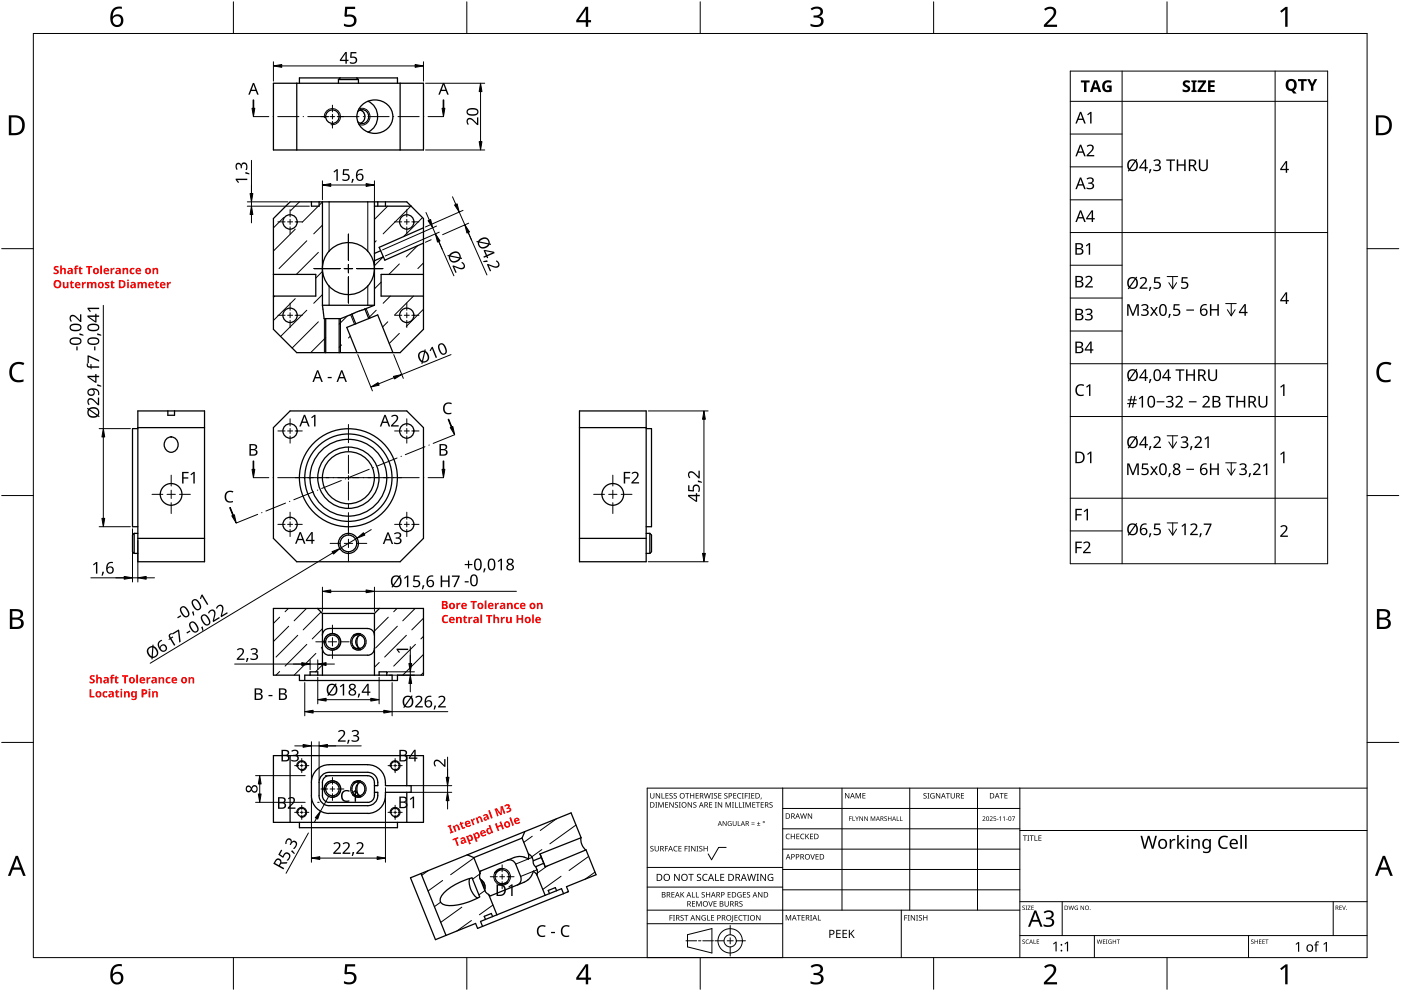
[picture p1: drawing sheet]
<svg xmlns="http://www.w3.org/2000/svg" width="420mm" height="297mm" viewBox="0 0 420 297" stroke-linecap="round" stroke-linejoin="round" font-family="sans-serif">
<g fill="none" stroke="#000" stroke-width=".38">
<path d="M82 25h45v20h-45zM89 25v20M101.5 23.9v1.1M102 23.4l-.5 .5M107 23.4l.5 .5M107.3 33.4a2 2 0 0 1 2.7 .2 2 2 0 0 1 0 2.7 2 2 0 0 1-2.7 .2M107.5 23.9v1.1M107.5 23.9h-6M108 33a2.14 2.14 0 0 1 1.4 1.9 2.14 2.14 0 0 1-1.3 2M108.6 31.4a5.3 5.3 0 0 1 6.8-.7 5.3 5.3 0 0 1 1.8 6.6 5.4 5.4 0 0 1-6.3 2.5 5.4 5.4 0 0 1-3.8-5.7 5 5 0 0 1 1.5-2.7zM110.4 30.3a5.2 5.2 0 0 1 2.8 4.7 5.2 5.2 0 0 1-2.8 4.6M119.2 25v-1.6h-29.4v1.6"/>
<path d="M120 25v20M82 65.5l5-5h35l5 5v33.2l-7 7h-31l-7-7zM93.4 60.5v1.3h2.3v-1.3M96.7 60.5v31M112.3 61.8h11M112.3 60.5v31M113.3 60.5v1.3M114.2 75.1l-1.9 .9M115 77l-2.7 1.2M115.6 60.5v1.3M127 68.3l-13.3 5.8 1.7 3.9 11.6-5.1M82 82.3h12.7v6.5h-12.7"/>
<path d="M96.7 91.5h15.6M96.7 91.5l.5 4h5l3.3-1.3M97.7 95.5v10.2M101.7 95.5v10.2M105.5 94.2l1.2 2.9M105.5 94.2h.1M109.4 92.6l-3.9 1.6M109.4 92.6l1.2 2.9M112.3 91.5l-2.9 1.1M127 82.3h-12.7v6.5h12.7M107.1 105.7l-3.1-7.6 9.3-3.7 4.5 11.3M41.3 128.2h20"/>
<path d="M41.3 123.2h20v45.2h-20zM41.3 128.5h-1.6v29.4h1.6M49.8 131.6a2.23 2.23 0 0 1 3.6 1 2.23 2.23 0 0 1-2.1 3 2.34 2.34 0 0 1-1.9-1.5 2.34 2.34 0 0 1 .4-2.5zM50.3 123.2v1.3h2v-1.3M87 123.2h35l5 5v33.2l-7 7h-31l-7-7v-33.2zM173.8 123.2h20v45.2h-20zM173.8 128.2h20M193.8 128.5h1.6v29.4h-1.6M40.2 159.9l-.5 .5v5l.5 .5M40.2 159.9h1.1M40.2 159.9v6M193.8 159.9h1.1"/>
<path d="M194.9 159.9l.5 .5v5l-.5 .5M194.9 159.9v6M40.2 165.9h1.1M61.3 161.4h-20M193.8 165.9h1.1M193.8 161.4h-20M82 182.4h45v20h-7.8v1.6h-29.4v-1.6h-7.8zM95.2 182.4l1.5 1.5M96.7 194.4a2.07 2.07 0 0 0 2 2M96.7 183.9v18.5M98.7 188.4a1.96 1.96 0 0 0-2 2M98.7 188.4h11.6"/>
<path d="M107.3 190.9a4.3 4.3 0 0 0 .2 3.6M107.4 194.5h.1M108 190.4a2.14 2.14 0 0 0-1.3 2 2.14 2.14 0 0 0 1.3 2M108 194.4l-.6 .1M108.1 190.4a2.07 2.07 0 0 0-2.6 1.7 2.07 2.07 0 0 0 1.9 2.4M108.1 190.4a2.14 2.14 0 0 1 1.3 2 2.14 2.14 0 0 1-1.4 2M110.3 188.4a1.91 1.91 0 0 1 2 2M110.3 196.4h-11.6M112.3 194.4a2.02 2.02 0 0 1-2 2M112.3 183.9v18.5M112.3 183.9h-15.6M113.8 182.4l-1.5 1.5"/>
<path d="M91.4 204v-1.6h26.2v1.6M93 202.4v-1h2.3v1M113.7 202.4v-1h2.3v1M82 226.5h45v20h-45zM87 226.5v20M107.3 235a4.2 4.2 0 0 0 0 3.1M107.4 238.6h.1M107.4 234.4a2.09 2.09 0 0 1 2 1.8 2.09 2.09 0 0 1-1.4 2.3M107.4 234.4a2.11 2.11 0 0 0-1.9 2.1 2.11 2.11 0 0 0 1.9 2.1M108 234.5a2.14 2.14 0 0 0-1.3 2 2.14 2.14 0 0 0 1.3 2M108 238.5l-.6 .1M112.3 234.5a1.97 1.97 0 0 0-2-2h-11.6a1.96 1.96 0 0 0-2 2v4a2.05 2.05 0 0 0 2 2h11.6a1.95 1.95 0 0 0 2-2"/>
<path d="M112.3 235.5h1a3.2 3.2 0 0 0-3-4h-11.6a2.97 2.97 0 0 0-3 3v4a3 3 0 0 0 3 3h11.6a3.2 3.2 0 0 0 3-4h-1M112.3 234.5v4M115.6 234.5a5.3 5.3 0 0 0-5.3-5.3h-11.6a5.3 5.3 0 0 0-5.3 5.3 10.6 10.6 0 0 0 .6 6.4 5.3 5.3 0 0 0 4.7 2.9h11.6a5.3 5.3 0 0 0 5.3-5.3M115.6 234.5v1h7.7v2h-7.7v1M122 226.5v9M122 237.5v9M89.8 246.5v1.6h29.4v-1.6M140.1 256.2l2 .9M142.1 257.1l1.9 4.7M152.1 257.8a1.93 1.93 0 0 1 2.5 1.2M154.6 259l1.5 3.7M156.6 251.2l1.9 4.9v1.3"/>
<path d="M156.6 251.2l-14.5 5.9M157.4 249.3l-.8 1.9M158.5 256l.9 .7 .6 1.3M158.5 257.4a4.8 4.8 0 0 0-4.3-.4l-10 4.1M158.5 257.4h.1M159.9 258l2.4-1 .3 .5 .4 1.3-2.3 1M159.9 258a1.75 1.75 0 0 0 .8 1.8M160.7 259.8l.5 1.3-.2 1.1M161.9 256l.5 1M163.1 258.8l.4 1M174.2 251.1a3.9 3.9 0 0 0 1.5 3.6M174.2 251.1l-12.3 4.9"/>
<path d="M174.3 251.1l-3-7.4-31.2 12.5M175.7 254.7l-12.2 5.1-1.6-3.8M175.7 254.7l3.1 7.5-8.9 3.6 .6 1.5-27.3 11-.6-1.5-12 4.9-7.5-18.6 17-6.9M126.3 261.8l7.5 18.6M140.9 263.3a5.7 5.7 0 0 0 2.4 5.9M141.6 263.1l2.2 5.7a18.3 18.3 0 0 1-10.3 2.5 1.63 1.63 0 0 1-1.4-1 1.63 1.63 0 0 1 .3-1.8 18.2 18.2 0 0 1 9.1-5.4M144 263.6a2.68 2.68 0 0 1 1.3 3.2M144.2 261.1l-.3 .4-.1 1.5 1.7 4M144.4 264.3l.5 .8 .1 1M145.5 267l.4 .7 1.3 .8M146.6 268.1l2.4 6.1M147.7 274.7l-.3-.9-2.2 .9 .4 .9"/>
<path d="M149 274.2l-4.9 2 .6 1.5M156.1 262.7a1.95 1.95 0 0 1-.9 2.6M160 261.2a4.8 4.8 0 0 1-2.8 3.2l-10 4.1M160 261.2h.1M160 261.2l1 .9 2.5 6.3M166.9 267l-.4-1-2.1 .9 .4 .9M169 267.9l-.6-1.5-19.4 7.8"/>
<circle cx="99.7" cy="35" r="2.02"/>
<circle cx="87" cy="66.5" r="2.14"/>
<circle cx="122" cy="66.5" r="2.15"/>
<circle cx="87" cy="94.5" r="2.14"/>
<circle cx="104.5" cy="80.5" r="7.8"/>
<circle cx="122" cy="94.5" r="2.15"/>
<circle cx="87" cy="129.2" r="2.14"/>
<circle cx="122" cy="129.2" r="2.15"/>
<circle cx="51.3" cy="148.2" r="3.3"/>
<circle cx="87" cy="157.2" r="2.14"/>
<circle cx="104.5" cy="143.2" r="11.5"/>
<circle cx="104.5" cy="143.2" r="7.8"/>
<circle cx="104.5" cy="143.2" r="14.7"/>
<circle cx="104.5" cy="143.2" r="9.2"/>
<circle cx="104.5" cy="143.2" r="13.1"/>
<circle cx="122" cy="157.2" r="2.14"/>
<circle cx="183.8" cy="148.2" r="3.3"/>
<circle cx="104.5" cy="162.9" r="3"/>
<circle cx="104.5" cy="162.9" r="2.49"/>
<circle cx="99.7" cy="192.4" r="2.03"/>
<circle cx="99.7" cy="192.4" r="2.5"/>
<circle cx="90.5" cy="229.5" r="1.25"/>
<circle cx="99.7" cy="236.5" r="2.03"/>
<circle cx="99.7" cy="236.5" r="2.5"/>
<circle cx="118.5" cy="229.5" r="1.26"/>
<circle cx="90.5" cy="243.5" r="1.25"/>
<circle cx="118.5" cy="243.5" r="1.26"/>
<circle cx="150.6" cy="262.8" r="2.09"/>
</g>
<path d="M97.3 35.3a2.43 2.43 0 0 1 2.3-2.8 2.43 2.43 0 0 1 2.5 2.6 2.43 2.43 0 0 1-2.8 2.3M97.3 192.7a2.42 2.42 0 0 1 2.3-2.7 2.42 2.42 0 0 1 2.5 2.5 2.42 2.42 0 0 1-2.8 2.3M89 229.7a1.51 1.51 0 0 1 1.4-1.7 1.51 1.51 0 0 1 1.6 1.6 1.51 1.51 0 0 1-1.8 1.4M97.3 236.8a2.42 2.42 0 0 1 2.3-2.7 2.42 2.42 0 0 1 2.5 2.5 2.42 2.42 0 0 1-2.8 2.3M117 229.7a1.51 1.51 0 0 1 1.4-1.7 1.51 1.51 0 0 1 1.6 1.6 1.51 1.51 0 0 1-1.8 1.4M89 243.7a1.5 1.5 0 0 1 1.4-1.7 1.5 1.5 0 0 1 1.6 1.6 1.5 1.5 0 0 1-1.8 1.4M117 243.7a1.49 1.49 0 0 1 1.4-1.7 1.49 1.49 0 0 1 1.6 1.6 1.49 1.49 0 0 1-1.8 1.4" fill="none" stroke="#000" stroke-width=".3"/>
<path d="M107.6 32.7a2.44 2.44 0 0 1 3.4 2.3 2.44 2.44 0 0 1-3.4 2.2M106 190.4l-.2 .2a2.72 2.72 0 0 0 0 3.5M108 190a2.52 2.52 0 0 1 1.8 2.3 2.52 2.52 0 0 1-1.6 2.4M106 234.5l-.2 .2a2.72 2.72 0 0 0 0 3.5M108 234.1a2.52 2.52 0 0 1 1.8 2.3 2.52 2.52 0 0 1-1.6 2.4M144.1 263.7a2.48 2.48 0 0 1 1.2 3M148.4 261.6a2.51 2.51 0 0 0 1.2 3.5M150.3 260.3a2.47 2.47 0 0 1 2.6 1.5 2.47 2.47 0 0 1-.7 2.9" fill="none" stroke="#000" stroke-width=".3"/>
<path d="M105.7 194.1a2.3 2.3 0 0 0 2.5 .7M105.8 194.1l2.4 .6M106 190.4l1-.5 1.1 .1zM105.8 238.2l2.4 .6a2.21 2.21 0 0 1-2.5-.6M106 234.5l1-.5 1.1 .1zM148.7 261.2l.7-.6 .9-.3-1.9 1.3zM152.2 264.7l-1.2 .6-1.4-.2M152.3 264.6l-2.7 .5" fill="none" stroke="#000" stroke-width=".38"/>
<g fill="none" stroke="#000" stroke-width=".3">
<path d="M85.1 65.2l-3.1 3.1M88.5 68.7l-6.5 6.5M89.8 60.5l-2.6 2.7M92 72.2l-8.3 8.3M95.4 61.8l-4.8 4.8M95.5 75.6l-6.6 6.7M96.7 60.5l-1 1M96.7 67.5l-2.6 2.6M112.8 72.2l-.5 .5M115 77l-2.7 2.6M116.3 61.8l-4 4M119.8 79.1l-3.2 3.2"/>
<path d="M123.2 61.8l-8.3 8.3M125.2 73.7l-3.4 3.3M126.7 65.2l-5.7 5.7M127 78.8l-1.7 1.7M82.4 88.8l-.4 .3M88.5 89.5l-6.5 6.6M92 93l-7.9 7.8M95.5 96.5l-7.9 7.8M96.7 81.4l-2 2M96.7 88.3l-2.6 2.6M104.2 94.7l-2.5 2.5M112.8 93l-2.3 2.3"/>
<path d="M114.3 84.6l-2 2M116.3 96.5l-1.6 1.5M117.1 88.8l-2.2 2.1M119.8 99.9l-3.1 3.1M124 88.8l-5.6 5.6M127 92.7l-5.2 5.1M97.7 101.2l-4.5 4.5M102.4 103.4l-.7 .7M105.1 100.8l-.6 .5M83.9 185l-1.9 1.9M86.5 182.4l-1 1M86.6 187.7l-4.6 4.6"/>
<path d="M89.3 190.4l-6.5 6.5M91.9 182.4l-3.7 3.7M92 193.1l-6.5 6.6M94.7 195.9l-6.5 6.5M96.3 183.4l-5.4 5.4M96.7 188.5l-3.1 3M96.7 193.9l-.3 .3M96.7 199.3l-2.1 2.1M113.7 198.6l-1.4 1.4M116.4 185l-4.1 4.1M119.1 182.4l-1 1M119.2 187.7l-6.6 6.5"/>
<path d="M121.9 190.4l-6.5 6.5M124.5 182.4l-3.7 3.7M124.6 193.1l-6.5 6.6M127 185.3l-3.5 3.5M127 190.7l-.8 .8M127 196.2l-6.2 6.2M83.9 201.3l-1.1 1.1M116.4 201.3l-.4 .4M127 201.6l-.8 .8M142.1 257.2l-7 5M159.6 250.6l-2.5 1.9M162.5 254.7l-3 2.1"/>
<path d="M164.1 259.5l-2.9 2.2M166.9 245.4l-4.9 3.5M172.7 247.3l-7.8 5.6M176.5 256.7l-5.8 4.2M128.4 261l-1.9 1.4M132.2 270.4l-1.9 1.4M132.7 263.9l-4.3 3.2M138.5 271.9l-6.3 4.6M141.4 275.9l-4.4 3.2M144 261.9l-2.3 1.6M145.4 266.9l-1.8 1.3M147.8 271.3l-4 2.9"/>
<path d="M168.3 262.7l-5.5 3.9M170.4 267.2l-.4 .2M178.4 261.4l-2.9 2.1"/>
</g>
<path d="M98.7 60.5v14.8M110.3 60.5v14.8M98.7 85.7v5.8M110.3 85.7v5.8M159.6 257l-5 2M161.1 260.7l-5 2" fill="none" stroke="#000" stroke-width=".3"/>
<path d="M97.3 95.5v10.2M102.1 95.5v10.2M105.2 94.3l1.1 2.9M109.8 92.5l1.2 2.8" fill="none" stroke="#000" stroke-width=".3"/>
<path d="M10 10h400v277h-400z" fill="none" stroke="#000" stroke-width=".3"/>
<g fill="none" stroke="#000" stroke-width=".3">
<path d="M70 .5v9.5M140 .5v9.5M210 .5v9.5M280 .5v9.5M350 .5v9.5M.5 74.5h9.5M419.5 74.5h-9.5M.5 148.5h9.5M410 148.5h9.5M10 222.5h-9.5M410 222.5h9.5M70 287v9.5"/>
<path d="M140 287v9.5M210 287v9.5M280 287v9.5M350 287v9.5"/>
</g>
<g fill="#000">
<path d="M103.5 2h3v.7h-2.4l-.1 1.7a2.01 2.01 0 0 1 3 1.7 2.01 2.01 0 0 1-2.8 2l-1.1-.3v-.7a1.93 1.93 0 0 0 3-.6 1.37 1.37 0 0 0-.5-1.4 1.37 1.37 0 0 0-1.4-.1l-.5 .1-.4-.3zM243.1 2.6a2.32 2.32 0 0 1 3.7 .5 1.46 1.46 0 0 1-1.2 1.8 1.59 1.59 0 0 1 1.4 1.8 1.59 1.59 0 0 1-1.8 1.4l-2.1-.3v-.7a2.12 2.12 0 0 0 3.1-.5 1.21 1.21 0 0 0-1.6-1.3h-.6v-.7a1.53 1.53 0 0 0 2.1-1.1 1.49 1.49 0 0 0-2.6-.4zM313.1 2.7a2.03 2.03 0 0 1 2.1-.8 2.03 2.03 0 0 1 1.6 1.7 3.9 3.9 0 0 1-1.6 2.5l-1.2 1.3h3v.7h-3.9v-.6l1.5-1.6a2.56 2.56 0 0 0 1.3-2.9 1.62 1.62 0 0 0-2.4 .2zM383.9 3.3l1.6-1.2h.6v5.9h-.7l.1-5.2-1.2 1zM3.5 109.3a3.3 3.3 0 0 1 3.8-.5l-.3 .7a2.26 2.26 0 0 0-2.6 0 2.26 2.26 0 0 0-.8 2.6 2.12 2.12 0 0 0 3.1 1.7l.4-.1v.7a2.98 2.98 0 0 1-3.4-.4 2.98 2.98 0 0 1-.8-3.3zM413.5 109.3a3.3 3.3 0 0 1 3.8-.5l-.3 .7a2.26 2.26 0 0 0-2.7 0 2.26 2.26 0 0 0-.7 2.6 2.12 2.12 0 0 0 3.1 1.7l.4-.1v.7a2.98 2.98 0 0 1-3.4-.4 2.98 2.98 0 0 1-.8-3.3zM103.5 289h3v.7h-2.4l-.1 1.7a2.01 2.01 0 0 1 3 1.7 2.01 2.01 0 0 1-2.8 2l-1.1-.4v-.6a1.93 1.93 0 0 0 3-.7 1.37 1.37 0 0 0-.5-1.3 1.37 1.37 0 0 0-1.4-.1l-.5 .1-.4-.3zM243.1 289.6a2.32 2.32 0 0 1 3.7 .5 1.46 1.46 0 0 1-1.2 1.8 1.59 1.59 0 0 1 1.4 1.8 1.59 1.59 0 0 1-1.8 1.4l-2.1-.3v-.7a2.12 2.12 0 0 0 3.1-.5 1.21 1.21 0 0 0-1.6-1.4h-.6v-.6a1.53 1.53 0 0 0 2.1-1.1 1.49 1.49 0 0 0-2.6-.4zM313.1 289.7a2.03 2.03 0 0 1 2.1-.8 2.03 2.03 0 0 1 1.6 1.7 3.9 3.9 0 0 1-1.6 2.5l-1.2 1.3h3v.7h-3.9v-.7l1.5-1.5a2.56 2.56 0 0 0 1.3-2.9 1.62 1.62 0 0 0-2.4 .2zM383.9 290.3l1.6-1.2h.6v5.9h-.7l.1-5.2-1.2 1z"/>
<path d="M33.9 2.6a2.88 2.88 0 0 1 2.6-.6v.7a2.02 2.02 0 0 0-2.6 2.3 1.83 1.83 0 0 1 2.5-.3 1.83 1.83 0 0 1 .3 2.6 2.07 2.07 0 0 1-2.5 .6 2.07 2.07 0 0 1-1.1-2.4 4 4 0 0 1 .8-2.9zM33.8 6.2a1.3 1.3 0 0 0 2.6 0 1.3 1.3 0 0 0-2.6 0z"/>
<path d="M175.6 2h.8v4h.9v.7h-.9v1.3h-.7v-1.3h-2.9v-.6zM175.7 2.8l-2.2 3.2h2.2z"/>
<path d="M2.6 34.6h1.9a2.99 2.99 0 0 1 2.9 3 2.99 2.99 0 0 1-3.1 2.9h-1.7zM3.4 35.2v4.7h.8a2.35 2.35 0 0 0 2.4-2.1 2.35 2.35 0 0 0-1.9-2.6z"/>
<path d="M412.6 34.6h1.9a2.68 2.68 0 0 1 2.9 2.9 2.78 2.78 0 0 1-3.1 3h-1.7zM413.4 35.2v4.7h.8a2.35 2.35 0 0 0 2.4-2.1 2.35 2.35 0 0 0-2-2.6z"/>
<path d="M3 182.6h1.7a1.68 1.68 0 0 1 2.2 1.7 1.37 1.37 0 0 1-1.1 1.1 1.61 1.61 0 0 1 1.3 2 1.61 1.61 0 0 1-2 1.1h-2.1zM3.7 185.7v2.2h1.2a1.13 1.13 0 0 0 1.4-1.1 1.13 1.13 0 0 0-1.4-1.1zM3.7 183.2v1.9h1.1a1.02 1.02 0 0 0 1.3-1 1.02 1.02 0 0 0-1.4-.9z"/>
<path d="M412.9 182.6h1.7a1.68 1.68 0 0 1 2.3 1.7 1.37 1.37 0 0 1-1.1 1.1 1.61 1.61 0 0 1 1.3 2 1.61 1.61 0 0 1-2.1 1.1h-2.1zM413.7 185.7v2.2h1.2a1.13 1.13 0 0 0 1.4-1.1 1.13 1.13 0 0 0-1.5-1.1zM413.7 183.2v1.9h1.1a1.02 1.02 0 0 0 1.3-1 1.02 1.02 0 0 0-1.4-.9z"/>
<path d="M4.7 256.5h.7l2.3 6h-.8l-.7-1.8h-2.4l-.7 1.8h-.7zM5 257.3l-.9 2.7h1.9z"/>
<path d="M414.7 256.5h.7l2.3 6h-.8l-.7-1.8h-2.4l-.7 1.8h-.7zM415 257.3l-.9 2.7h1.9z"/>
<path d="M33.9 289.6a2.88 2.88 0 0 1 2.6-.6v.7a2.02 2.02 0 0 0-2.6 2.3 1.83 1.83 0 0 1 2.5-.3 1.83 1.83 0 0 1 .3 2.6 2.07 2.07 0 0 1-2.5 .6 2.07 2.07 0 0 1-1.1-2.4 4 4 0 0 1 .8-2.9zM33.8 293.2a1.3 1.3 0 0 0 2.6 0 1.3 1.3 0 0 0-2.6 0z"/>
<path d="M175.6 289h.8v4h.9v.7h-.9v1.3h-.7v-1.3h-2.9v-.6zM175.7 289.8l-2.2 3.2h2.2z"/>
</g>
<g fill="none" stroke="#000" stroke-width=".3">
<path d="M234.7 236.2v50.8h-40.6v-50.8h215.9M252.5 236.2v36.6M272.8 236.2v36.6M293.2 236.2v36.6M305.9 236.2v50.8M217.8 254h-2.3l-2.1 3.7-1-1.8M234.7 242.3h71.2M234.7 254.5h71.2M305.9 248.4h-71.2M410 248.9h-104.1M194.1 272.8h111.8M219 277.4v2.8"/>
<path d="M234.7 276.9h-40.6M234.7 265.9h-40.6M234.7 260h-40.6M270.3 272.8v14.2M305.9 260.6h-71.2M305.9 266.7h-71.2M305.9 270.3h104.1M318.6 270.3v10.1M399.8 270.3v10.1M205.7 282h3.2M206.2 280.2l7.3-1.9v7.3l-7.3-1.8zM209.5 282h.7"/>
<path d="M214 282h-3.2M214.4 282h2.8M218.1 282h1.8M219 281.1v1.8M219 283.8v2.8M223.6 282h-2.8M328.2 280.4v6.6M374.4 280.4v6.6M410 280.4h-104.1"/>
<circle cx="219" cy="282" r="3.7"/>
<circle cx="219" cy="282" r="1.83"/>
</g>
<g fill="#000">
<path d="M195 237.7h.2v1.1a.42 .42 0 0 0 .4 .4 .42 .42 0 0 0 .4-.4v-1.1h.2v1.1a.62 .62 0 0 1-.6 .6 .62 .62 0 0 1-.6-.6zM196.7 237.7h.2l.9 1.4v-1.4h.2v1.6h-.3l-.8-1.3v1.3h-.2zM198.4 237.7h.2v1.5h.7v.1h-.9zM199.6 237.7h.9v.2h-.7v.5h.6v.2h-.6v.6h.7v.1h-.9zM200.8 237.9l.6-.2 .3 .1v.2a.38 .38 0 0 0-.5-.2 .38 .38 0 0 0-.2 .5 .38 .38 0 0 0 .5 .2l.3 .3-.2 .4-.7 .1h-.2l.1-.2a.41 .41 0 0 0 .6 .1 .41 .41 0 0 0 .1-.5 .41 .41 0 0 0-.5-.2zM202.1 237.9l.5-.2 .4 .1-.1 .2a.38 .38 0 0 0-.5-.2 .38 .38 0 0 0-.2 .5 .38 .38 0 0 0 .5 .2l.3 .3-.1 .4-.7 .1h-.2l.1-.2a.41 .41 0 0 0 .5 .1 .41 .41 0 0 0 .2-.5 .41 .41 0 0 0-.6-.2zM205.5 237.7h1.2v.2h-.5v1.4h-.2v-1.4h-.5zM207 237.7h.2v.7h.8v-.7h.2v1.6h-.2v-.7h-.8v.7h-.2zM208.6 237.7h.9v.2h-.7v.5h.7v.2h-.7v.6h.7v.1h-.9zM211.1 237.7h.2l.4 1.4 .3-1.4h.2l.4 1.4 .4-1.4h.2l-.5 1.6h-.2l-.4-1.3-.3 1.3h-.3zM213.3 237.7h.6l-.2 .2v1.3l.2 .1h-.6l.2-.1v-1.3zM214.2 237.9l.5-.2 .4 .1-.1 .2a.38 .38 0 0 0-.5-.2 .38 .38 0 0 0-.2 .5 .38 .38 0 0 0 .5 .2l.3 .3-.1 .4-.7 .1h-.2l.1-.2a.41 .41 0 0 0 .5 .1 .41 .41 0 0 0 .2-.5 .41 .41 0 0 0-.6-.2z"/>
<path d="M215.4 237.7h.9v.2h-.7v.5h.7v.2h-.7v.6h.7v.1h-.9zM217.3 237.9l.5-.2 .4 .1-.1 .2a.38 .38 0 0 0-.5-.2 .38 .38 0 0 0-.2 .5 .38 .38 0 0 0 .5 .2l.3 .3-.2 .4-.6 .1h-.2l.1-.2a.41 .41 0 0 0 .5 .1 .41 .41 0 0 0 .2-.5 .41 .41 0 0 0-.6-.2zM219.9 237.7h.9v.2h-.7v.5h.7v.2h-.7v.6h.7v.1h-.9zM221.3 237.9l.6-.2 .4 .1-.1 .2a.66 .66 0 0 0-.9 .6 .66 .66 0 0 0 .9 .5 .77 .77 0 0 1-1.1-.1 .77 .77 0 0 1 .2-1.1zM222.5 237.7h.5l-.1 .2v1.3l.1 .1h-.5l.2-.1v-1.3zM223.4 237.7h.9v.2h-.7v.6h.6v.2h-.6v.6h-.2zM224.4 237.7h.6l-.2 .2v1.3l.2 .1h-.6l.2-.1v-1.3zM225.3 237.7h.9v.2h-.7v.5h.7v.2h-.7v.6h.7v.1h-.9zM228.2 239.1h.2l-.3 .5zM253.4 237.7h.3l.8 1.3v-1.3h.2v1.6h-.2l-.9-1.3v1.3h-.2zM256.6 237.7h.3l.5 1.3 .5-1.3h.3v1.6h-.2v-1.4l-.7 1.4-.5-1.4v1.4h-.2zM258.6 237.7h1v.2h-.7v.5h.6v.2h-.6v.5h.7v.2h-1z"/>
<path d="M277 237.9l.6-.2 .3 .1-.1 .2a.38 .38 0 0 0-.5-.2 .38 .38 0 0 0-.1 .5 .38 .38 0 0 0 .5 .2l.2 .3-.1 .4-.7 .1h-.2l.1-.2a.41 .41 0 0 0 .6 .1 .41 .41 0 0 0 .1-.5 .41 .41 0 0 0-.5-.2zM278.1 237.7h.6l-.2 .2v1.3l.2 .1h-.6l.2-.1v-1.3zM279.2 237.9l.7-.2 .4 .1-.1 .2a.67 .67 0 0 0-1 .5 .67 .67 0 0 0 .9 .6v-.4h-.4v-.2h.6v.8a.88 .88 0 0 1-1.2-.2 .88 .88 0 0 1 .1-1.2zM280.7 237.7h.2l.9 1.4v-1.4h.2v1.6h-.3l-.8-1.3v1.3h-.2zM283.7 237.7h1.2v.2h-.5v1.4h-.2v-1.4h-.5zM285.1 237.7h.2v1.1a.42 .42 0 0 0 .4 .4 .42 .42 0 0 0 .4-.4v-1.1h.2v1.1a.62 .62 0 0 1-.6 .6 .62 .62 0 0 1-.6-.6zM288.2 237.7h.9v.2h-.7v.5h.7v.2h-.7v.6h.7v.1h-.9zM299.8 237.7h1.2v.2h-.5v1.4h-.2v-1.4h-.5zM301.2 237.7h.9v.2h-.7v.5h.7v.2h-.7v.5h.7v.2h-.9zM195.1 253.7l.6-.2 .3 .1-.1 .2a.38 .38 0 0 0-.5-.1 .38 .38 0 0 0-.1 .5 .38 .38 0 0 0 .4 .2l.3 .2-.1 .5-.7 .1-.2-.1 .1-.1a.41 .41 0 0 0 .6 .1 .41 .41 0 0 0 .1-.6 .41 .41 0 0 0-.6-.2zM196.5 240.4h.6l-.2 .2v1.3l.2 .2h-.6l.2-.2v-1.3zM196.3 253.6h.2v1a.42 .42 0 0 0 .5 .4 .42 .42 0 0 0 .4-.4v-1h.2v1a.62 .62 0 0 1-.6 .6 .62 .62 0 0 1-.7-.6z"/>
<path d="M197.4 240.4h.3l.5 1.4 .5-1.4h.3v1.7h-.2l.1-1.5-.8 1.5-.5-1.5v1.5h-.2zM199.4 253.6h.9v.1h-.7v.6h.7v.2h-.7v.7h-.2zM199.5 240.4h.9v.2h-.7v.5h.6v.2h-.6v.6h.7v.2h-.9zM200.7 240.4h.3l.8 1.4v-1.4h.2v1.7h-.2l-.9-1.4v1.4h-.2zM202.2 253.8l.4-.3 .6 .1-.1 .2-.4-.1a.66 .66 0 0 0-.5 .9 .66 .66 0 0 0 .9 .4 .77 .77 0 0 1-1.1-.1 .77 .77 0 0 1 .2-1.1zM202.5 240.6l.5-.2 .3 .1v.2a.38 .38 0 0 0-.5-.2 .38 .38 0 0 0-.2 .5 .38 .38 0 0 0 .5 .2 .51 .51 0 0 1 .1 .9 .51 .51 0 0 1-.8-.3l.1 .1a.41 .41 0 0 0 .5 0 .41 .41 0 0 0 .1-.5 .41 .41 0 0 0-.5-.2zM203.6 240.4h.6l-.2 .2v1.3l.2 .2h-.6l.2-.2v-1.3zM203.5 253.6h.9v.1h-.7v.6h.6v.1h-.6v.6h.7v.2h-.9zM205.3 253.6h.9v.1h-.7v.6h.7v.2h-.7v.7h-.2zM206.4 253.6h.6l-.2 .1v1.3l.2 .2h-.6l.2-.2v-1.3zM206.2 240.4h.3l.8 1.4v-1.4h.2v1.7h-.2l-.9-1.4v1.4h-.2zM207.3 253.6h.2l.9 1.3v-1.3h.2v1.6h-.3l-.9-1.4 .1 1.4h-.2z"/>
<path d="M208 240.6l.5-.2 .4 .1-.1 .2a.38 .38 0 0 0-.5-.2 .38 .38 0 0 0-.2 .5 .38 .38 0 0 0 .5 .2 .51 .51 0 0 1 .1 .9 .51 .51 0 0 1-.8-.3l.1 .1a.41 .41 0 0 0 .5 0 .41 .41 0 0 0 .1-.5 .41 .41 0 0 0-.5-.2zM208.9 253.6h.6l-.2 .1v1.3l.2 .2h-.6l.2-.2v-1.3zM209.8 253.7l.5-.2 .3 .1v.2a.38 .38 0 0 0-.5-.1 .38 .38 0 0 0-.2 .5 .38 .38 0 0 0 .5 .2l.3 .2-.2 .5-.7 .1-.1-.1 .1-.1a.41 .41 0 0 0 .5 .1 .41 .41 0 0 0 .1-.6 .41 .41 0 0 0-.5-.2zM211 253.6h.2v.7h.8v-.7h.2v1.6h-.2v-.8h-.8v.8h-.2zM212.7 240.4h.9v.2h-.7v.5h.6v.2h-.6v.6h.7v.2h-.9zM214.4 240.4h.6l-.2 .2v1.3l.2 .2h-.6l.2-.2v-1.3zM215.3 240.4h.2l.9 1.4v-1.4h.2v1.7h-.3l-.8-1.4v1.4h-.2zM216.7 246.1h.2l.8 1.2v-1.2h.2v1.5h-.2l-.8-1.2v1.2h-.2zM217.6 240.4h.3l.5 1.4 .5-1.4h.3v1.7h-.2v-1.5l-.7 1.5-.5-1.5v1.5h-.2zM218.4 246.3l1-.1-.2 .1a.6 .6 0 0 0-.8 .5 .6 .6 0 0 0 .8 .6v-.4l-.3-.2h.5v.7a.8 .8 0 0 1-1-.2 .8 .8 0 0 1 0-1zM219.5 240.4h.6l-.2 .2v1.3l.2 .2h-.6l.2-.2v-1.3zM220.4 240.4h.2v1.5h.7v.2h-.9z"/>
<path d="M219.8 246.1h.1v.9a.38 .38 0 0 0 .4 .4 .38 .38 0 0 0 .4-.4v-.9h.2v.9a.56 .56 0 0 1-.6 .6 .56 .56 0 0 1-.5-.6zM221.3 246.1h.1v1.3h.7v.2h-.8zM221.6 240.4h.2v1.5h.7v.2h-.9zM222.7 240.4h.6l-.2 .2v1.3l.2 .2h-.6l.2-.2v-1.3zM223.6 240.4h.3l.5 1.4 .5-1.4h.3v1.7h-.2v-1.5l-.7 1.5-.6-1.5 .1 1.5h-.2zM225.4 247l.9 .1zM225.4 246.6l.9 .1zM225.6 240.4h.9v.2h-.7v.5h.7v.2h-.7v.6h.7v.2h-.9zM227 247.4l1 .2zM226.7 240.4h1.2v.2h-.5v1.5h-.2v-1.5h-.5zM227.4 246.3l.2 .5h.4l-.4 .1v.4l-.2-.4h-.4l.4-.1zM228.1 240.4h1v.2h-.7v.5h.6v.2h-.6v.6h.7v.2h-1z"/>
<path d="M230.8 240.6l.6-.2 .3 .1-.1 .2a.38 .38 0 0 0-.5-.2 .38 .38 0 0 0-.1 .5 .38 .38 0 0 0 .5 .2 .51 .51 0 0 1 0 .9 .51 .51 0 0 1-.8-.3l.1 .1a.41 .41 0 0 0 .6 0 .41 .41 0 0 0 .1-.5 .41 .41 0 0 0-.5-.2zM235.8 250.1l.5-.2 .6 .1-.1 .2-.4-.1a.66 .66 0 0 0-.5 .8 .66 .66 0 0 0 .9 .4 .77 .77 0 0 1-1.1-.1 .77 .77 0 0 1 .1-1.1zM237.2 249.9h.2v.7h.8v-.7h.2v1.6h-.2v-.7h-.8v.7h-.2zM238.8 249.9h.9v.2h-.7v.5h.7v.2h-.7v.5h.7v.2h-.9zM240.2 250.1l.6-.2 .4 .1v.2a.66 .66 0 0 0-1 .5 .66 .66 0 0 0 1 .6 .77 .77 0 0 1-1.1-.1 .77 .77 0 0 1 .1-1.1zM240 243.8h.2l.3 1.4 .4-1.4h.2l.4 1.4 .3-1.4h.2l-.4 1.6h-.2l-.4-1.4-.4 1.4h-.2zM241.5 249.9h.2v.8l.7-.8h.3l-.7 .7 .7 .9h-.2l-.6-.7-.2 .7h-.2zM243 256h.2l.5 1.4 .5-1.4h.2l-.6 1.6h-.2zM242.3 243.8h.2l.9 1.3v-1.3h.1v1.6h-.2l-.9-1.3 .1 1.3h-.2zM242.9 249.9h.9v.2h-.7v.5h.7v.2h-.7v.5h.7v.2h-.9zM244.6 256h.9v.2h-.7v.5h.7v.2h-.7v.5h.7v.2h-.9zM254.7 244.7h.7l-.6 .1v.5h.6l-.6 .2v.6h-.1z"/>
<path d="M255.7 244.7h.1v1.2l.6 .2h-.7zM256.5 244.7l.5 .7 .6-.7-.5 .8v.6h-.2v-.6zM257.7 244.7h.2l.8 1.1v-1.1h.1v1.4h-.2l-.7-1.2v1.2h-.2zM259.2 244.7h.2l.7 1.1v-1.1h.2v1.4h-.2l-.8-1.2v1.2h-.1zM261.1 244.7h.3l.4 1.1 .4-1.1h.3v1.4h-.2v-1.2l-.6 1.2-.4-1.2v1.2h-.2zM265.3 244.8l.4-.1 .2 .2a.33 .33 0 0 0-.4-.1 .33 .33 0 0 0-.1 .5 .33 .33 0 0 0 .4 .1 .43 .43 0 0 1 0 .7 .43 .43 0 0 1-.6-.3 .33 .33 0 0 0 .5 .2 .33 .33 0 0 0 0-.5l-.5-.3zM266.3 244.7h.2v.6h.7v-.6h.1v1.4h-.1v-.7h-.7v.7h-.2zM268.9 244.7h.2v1.2l.6 .2h-.8zM269.9 244.7h.2v1.2l.6 .2h-.8zM294.6 244.8a.49 .49 0 0 1 .8 .1 .49 .49 0 0 1-.3 .7l-.3 .3 .7 .2h-.9l.4-.5a.37 .37 0 0 0 .4-.6 .37 .37 0 0 0-.7-.1zM296.8 244.8a.49 .49 0 0 1 .8 .1 .49 .49 0 0 1-.3 .7l-.3 .3 .7 .2h-.9l.4-.5a.37 .37 0 0 0 .3-.6 .37 .37 0 0 0-.6-.1zM298 244.7h.7l-.5 .1-.1 .4a.45 .45 0 0 1 .6 .2 .45 .45 0 0 1-.2 .6 .45 .45 0 0 1-.6-.2 .39 .39 0 0 0 .6 .1 .39 .39 0 0 0 0-.6 .39 .39 0 0 0-.5 0z"/>
<path d="M299 245.5l.4 .1zM299.7 245l.5-.3v1.4h-.2v-1.2zM300.8 245l.5-.3v1.4h-.2v-1.2zM301.8 245.5l.4 .1zM303.5 244.7h.9l-.6 1.4h-.1l.5-1.3zM306.8 250.4h1.2v.2h-.5v1.4h-.2v-1.4h-.5zM308.1 250.4h.6l-.2 .2v1.3l.2 .1h-.6l.2-.1v-1.3zM308.8 250.4h1.2v.2h-.5v1.4h-.2v-1.4h-.5zM310.2 250.4h.3v1.4h.7v.2h-1zM311.4 250.4h.9v.2h-.7v.5h.7v.2h-.7v.5h.7v.2h-.9zM342 250.5h.5l.8 3.3 .9-3.3h.5l1 3.3 .7-3.3h.6l-1.1 3.9h-.5l-.9-3.3-.9 3.3h-.5zM350.8 251.5h.4l.1 .5 .5-.5h.7l-.1 .4h-.6l-.4 .5-.1 2h-.5z"/>
<path d="M353 250.3h.5v2.6l1.3-1.4h.5l-1.1 1.2 1.2 1.7h-.5l-1.1-1.4-.3 .3v1.1h-.5zM355.9 251.5h.5v2.9h-.5zM357.3 251.5h.4l.1 .4a1.11 1.11 0 0 1 1.2-.4 1.11 1.11 0 0 1 .8 1v1.9h-.5v-1.9a.78 .78 0 0 0-.9-.7 .78 .78 0 0 0-.6 1.1v1.5h-.5zM365.8 251a2.17 2.17 0 0 1 2.5-.3l-.2 .4-.9-.2a1.58 1.58 0 0 0-1.3 2 1.58 1.58 0 0 0 2.2 1v.4a2.03 2.03 0 0 1-2.5-.7 2.03 2.03 0 0 1 .2-2.6zM372 250.3h.5v4.1h-.5zM373.4 250.3h.5v4.1h-.5zM200.8 274.3h.9v.2h-.7v.5h.7v.2h-.7v.7h-.2zM201.4 267.4h.9v.2h-.7v.5h.6v.1h-.6v.6h.7v.2h-.9zM201.8 274.3h.6l-.2 .2v1.3l.2 .1h-.6l.2-.1v-1.3zM202.2 261.9h.3l1.1 1.8v-1.8h.2v2.1h-.3l-1.1-1.7v1.7h-.2zM204.1 274.4l.6-.1 .3 .1v.1a.38 .38 0 0 0-.5-.1 .38 .38 0 0 0-.2 .5 .38 .38 0 0 0 .5 .2l.3 .3-.2 .4-.7 .1h-.2l.2-.2a.41 .41 0 0 0 .5 .1 .41 .41 0 0 0 .1-.6 .41 .41 0 0 0-.5-.1zM204.1 267.4h.2v.8l.7-.8h.2l-.6 .7 .7 .9h-.3l-.6-.8-.1 .8h-.2z"/>
<path d="M205.2 274.3h1.2v.2h-.5v1.4h-.2v-1.4h-.5zM206.4 261.9h1.6v.3h-.6v1.8h-.3v-1.8h-.7zM207.5 267.4h.2v1.4h.7v.2h-.9zM207.5 270.1h.9v.2h-.7v.5h.7v.2h-.7v.6h.7v.1h-.9zM208.7 267.4h.2v1.4h.7v.2h-.9zM208.8 270.1h.3l.5 1.3 .5-1.3h.3v1.6h-.2v-1.4l-.7 1.4-.5-1.4v1.4h-.2zM208.7 274.3h.2l.9 1.3v-1.3h.2v1.6h-.3l-.8-1.3v1.3h-.2zM209.1 262.1l.4-.2 .8 .1-.3 .2a.44 .44 0 0 0-.7 .2 .44 .44 0 0 0 .5 .5l.5 .5-.3 .6a.71 .71 0 0 1-1-.3l.3 .1a.47 .47 0 0 0 .7-.3 .47 .47 0 0 0-.6-.5l-.4-.3zM210.6 274.5l.7-.2 .4 .1-.1 .1a.67 .67 0 0 0-1 .5 .67 .67 0 0 0 .9 .7v-.5h-.4v-.1h.6v.8a.88 .88 0 0 1-1.2-.2 .88 .88 0 0 1 .1-1.2zM210.5 267.5l.5-.1 .4 .1-.1 .1a.38 .38 0 0 0-.5-.1 .38 .38 0 0 0-.2 .5 .38 .38 0 0 0 .5 .2l.3 .3-.1 .4-.7 .1-.2-.1 .1-.1a.41 .41 0 0 0 .5 .1 .41 .41 0 0 0 .2-.6 .41 .41 0 0 0-.6-.1zM210.9 262.2l.7-.3 .6 .1-.1 .3a.85 .85 0 0 0-1.2 .7 .85 .85 0 0 0 1.2 .8v.2a1.1 1.1 0 0 1-1.4-.4 1.1 1.1 0 0 1 .2-1.4zM212.1 274.3h.2v1.4h.7v.2h-.9z"/>
<path d="M212.4 270.1h.2l.5 1.4 .5-1.4h.2l-.6 1.6h-.2zM211.7 267.4h.2v.7h.9v-.7h.2v1.6h-.2v-.8h-.9v.8h-.2zM213.3 274.3h.9v.2h-.7v.5h.6v.2h-.6v.5h.7v.2h-.9zM214.5 261.9h.2v1.9h1v.2h-1.2zM214 270.1h.9v.2h-.7v.5h.7v.2h-.7v.6h.7v.1h-.9zM216 261.9h1.2v.3h-.9v.6h.8v.3h-.8v.7h.9v.2h-1.2zM217.3 270.1h.2v1.1a.42 .42 0 0 0 .4 .4 .42 .42 0 0 0 .4-.4v-1.1h.3v1.1a.62 .62 0 0 1-.7 .6 .62 .62 0 0 1-.6-.6zM218.2 267.4h.9v.2h-.7v.5h.7v.1h-.7v.6h.7v.2h-.9zM219.6 274.3h.3l-.1 1.7-.5 .3v-.2l.3-.1zM220.3 274.3h.9v.2h-.7v.5h.6v.2h-.6v.5h.7v.2h-.9zM221.3 267.6l.7-.2 .4 .1-.1 .1a.67 .67 0 0 0-1 .5 .67 .67 0 0 0 .9 .7v-.5h-.3v-.2h.5v.8a.88 .88 0 0 1-1.2-.1 .88 .88 0 0 1 .1-1.2zM221.7 274.5l.4-.2 .6 .1-.1 .1h-.4a.66 .66 0 0 0-.5 .8 .66 .66 0 0 0 .9 .4 .77 .77 0 0 1-1.1-.1 .77 .77 0 0 1 .2-1.1z"/>
<path d="M221.8 270.3l.6-.2 .3 .1-.1 .2a.38 .38 0 0 0-.5-.2 .38 .38 0 0 0-.2 .5 .38 .38 0 0 0 .5 .2 .51 .51 0 0 1 .1 .8 .51 .51 0 0 1-.8-.2h.1a.41 .41 0 0 0 .5 .1 .41 .41 0 0 0 .2-.5 .41 .41 0 0 0-.6-.2zM222.8 274.3h1.2v.2h-.5v1.4h-.2v-1.4h-.5zM222.8 267.4h.9v.2h-.7v.5h.7v.1h-.7v.6h.7v.2h-.9zM224.1 274.3h.6l-.2 .2v1.3l.2 .1h-.6l.2-.1v-1.3zM224.1 267.5l.5-.1 .3 .1v.1a.38 .38 0 0 0-.5-.1 .38 .38 0 0 0-.2 .5 .38 .38 0 0 0 .5 .2l.3 .3-.2 .4-.7 .1-.1-.1 .1-.1a.41 .41 0 0 0 .5 .1 .41 .41 0 0 0 .1-.6 .41 .41 0 0 0-.5-.1zM224 261.9h.3l.4 1.8 .5-1.8h.3l.5 1.8 .4-1.8h.3l-.5 2.1h-.3l-.5-1.8-.5 1.8h-.3zM226.9 261.9h.7l-.2 .3v1.6l.2 .2h-.7l.2-.2v-1.6zM226.8 274.3h.2l.9 1.3v-1.3h.2v1.6h-.3l-.9-1.3 .1 1.3h-.2zM227.3 267.4h.3l.8 1.3v-1.3h.2v1.6h-.2l-.9-1.3v1.3h-.2zM228 261.9h.3l1.2 1.8v-1.8h.2v2.1h-.3l-1.1-1.7v1.7h-.3zM230.5 262.2l.9-.3 .5 .1-.1 .3a.87 .87 0 0 0-1.4 .6 .87 .87 0 0 0 1.3 .9v-.6h-.5v-.3h.7v1.1a1.15 1.15 0 0 1-1.5-.3 1.15 1.15 0 0 1 .1-1.5zM235.6 274.3h.3l.5 1.3 .6-1.3h.3v1.6h-.2v-1.4l-.7 1.4-.6-1.4v1.4h-.2z"/>
<path d="M238.9 274.3h1.3v.2h-.5v1.4h-.2v-1.4h-.6zM240.4 274.3h.9v.2h-.7v.5h.7v.1h-.7v.6h.7v.2h-.9zM242.9 274.3h.6l-.2 .1v1.3l.2 .2h-.6l.2-.2v-1.3zM245.3 274.3h.2v1.4h.7v.2h-.9zM271.2 274.3h.9v.2h-.7v.5h.7v.2h-.7v.7h-.2zM272.2 274.3h.6l-.2 .2v1.3l.2 .1h-.6l.2-.1v-1.3zM273.1 274.3h.3l.8 1.3v-1.3h.2v1.6h-.2l-.9-1.3v1.3h-.2zM274.7 274.3h.6l-.2 .2v1.3l.2 .1h-.6l.2-.1v-1.3zM275.6 274.4l.6-.1 .3 .1v.1a.38 .38 0 0 0-.5-.1 .38 .38 0 0 0-.2 .5 .38 .38 0 0 0 .5 .2 .53 .53 0 0 1 .1 .8 .53 .53 0 0 1-.8 0v-.2a.41 .41 0 0 0 .6 .1 .41 .41 0 0 0 .1-.6 .41 .41 0 0 0-.5-.1zM276.9 274.3h.2v.7h.8v-.7h.2v1.6h-.2v-.7h-.8v.7h-.2zM306.7 271.6l.4-.2 .2 .2a.32 .32 0 0 0-.4 0 .32 .32 0 0 0-.1 .4 .32 .32 0 0 0 .4 .1 .41 .41 0 0 1 0 .7 .41 .41 0 0 1-.6-.2 .31 .31 0 0 0 .4 .1 .31 .31 0 0 0 .1-.5l-.5-.2zM307.6 271.5h.4l-.1 1.1 .1 .2h-.4l.1-.2z"/>
<path d="M308.2 271.5h.8l-.6 1.1 .7 .2h-.9l.6-1.2zM309.3 271.5h.7l-.5 .1v.4h.5l-.5 .1v.5l.5 .2h-.7zM313 273.4a1.74 1.74 0 0 1 1.7-.6 1.74 1.74 0 0 1 1.3 1.3 1.18 1.18 0 0 1-1 1.1 1.3 1.3 0 0 1 1.2 1.5 1.3 1.3 0 0 1-1.5 1.1l-1.7-.2v-.6a1.73 1.73 0 0 0 2.5-.4 .99 .99 0 0 0-1.3-1.1h-.5v-.5a1.13 1.13 0 0 0 1.2-.1 1.13 1.13 0 0 0 .4-1.1 1.42 1.42 0 0 0-2 0zM320.4 271.5h.2l.3 1.1 .3-1.1h.1l.4 1.1 .2-1.1h.2l-.4 1.3h-.1l-.3-1.2-.3 1.2h-.2zM322.4 271.6l.9-.1-.3 .1a.53 .53 0 0 0-.6 .6 .53 .53 0 0 0 .7 .4v-.4l-.2-.1h.4v.6a.71 .71 0 0 1-.9-.1 .71 .71 0 0 1 0-1zM324.1 271.5l.9 1v-1h.1v1.3l-.9-1.1-.1 1.1zM401.7 271.4h.7l-.6 .2v.4h.6l-.6 .1v.5l.6 .1h-.7zM402.5 271.4h.2l.4 1.2 .3-1.2h.2l-.5 1.3zM250.8 278.7h1.3v.3h-1v.7h1v.3h-1v.9h1v.2h-1.3zM252.7 278.7h1.3v.3h-1v.7h1v.3h-1v.9h1v.2h-1.3zM254.6 278.7h.3v1.2l1-1.2h.4l-1 1.1 1 1.3h-.3l-.9-1.1-.2 .2v.9h-.3zM306.7 281.7l.4-.1 .2 .2a.32 .32 0 0 0-.4-.1 .32 .32 0 0 0-.1 .5 .32 .32 0 0 0 .4 .1 .41 .41 0 0 1 0 .6 .41 .41 0 0 1-.6-.2 .31 .31 0 0 0 .4 .2 .31 .31 0 0 0 .1-.5l-.5-.3z"/>
<path d="M307.8 281.8l.4-.2 .4 .1-.1 .1a.52 .52 0 0 0-.8 .5 .52 .52 0 0 0 .8 .4 .61 .61 0 0 1-.9 0 .61 .61 0 0 1 .2-.9zM310 281.6h.1v1.2l.6 .1h-.7zM310.9 281.6h.7l-.5 .2v.4h.5l-.5 .1v.5l.5 .1h-.7zM315.8 282.9l1.1-.7v3h-.4l.1-2.6-.6 .5zM319.2 282.9l1.1-.7v3h-.3v-2.6l-.6 .5zM328.9 281.6h.2l.3 1.1 .3-1.1h.1l.3 1.1 .3-1.1h.2l-.4 1.3h-.1l-.4-1.1-.3 1.1h-.1zM330.8 281.6h.7l-.6 .2v.4h.6l-.6 .1v.5l.6 .1h-.7zM331.7 281.6h.4l-.1 1.2 .1 .1h-.4l.1-.1zM332.5 281.8l.9-.1-.2 .1a.53 .53 0 0 0-.7 .5 .53 .53 0 0 0 .7 .5v-.4l-.2-.2h.4v.7a.71 .71 0 0 1-.9-.2 .71 .71 0 0 1 0-.9zM333.7 281.6h.2v.6h.6v-.6h.2v1.3h-.2v-.6h-.6v.6h-.2zM334.9 281.6h1l-.4 .2v1.1h-.2v-1.1zM375.2 281.7l.5-.1 .2 .2a.32 .32 0 0 0-.4-.1 .32 .32 0 0 0-.1 .5 .32 .32 0 0 0 .4 .1 .41 .41 0 0 1 0 .6 .41 .41 0 0 1-.6-.2 .31 .31 0 0 0 .4 .2 .31 .31 0 0 0 .1-.5l-.5-.3z"/>
<path d="M376.2 281.6h.2v.6h.7v-.6h.1v1.3h-.1v-.6h-.7v.6h-.2zM377.6 281.6h.7l-.6 .2v.4h.6l-.6 .1v.5l.6 .1h-.7zM378.6 281.6h.7l-.5 .2v.4h.5l-.5 .1v.5l.5 .1h-.7zM379.4 281.6h1l-.4 .2v1.1h-.2v-1.1zM388.5 283l1.1-.6v2.9h-.3v-2.6l-.6 .5zM394.7 282.3l.9-.1-.1 .3h-.5l-.1 .2-.1 .4h.6v.3h-.6v1.9h-.3v-1.9h-.4l.4-.3zM396.9 283l1.1-.6v2.9h-.4v-2.6l-.5 .5z"/>
<path d="M203.7 238.5a.81 .81 0 0 1 1.6 0 .81 .81 0 0 1-1.6 0zM204.2 238l-.1 .5a.6 .6 0 0 0 .6 .6 .6 .6 0 0 0 .6-.7 .6 .6 0 0 0-.8-.5z"/>
<path d="M209.9 237.7h.4a.47 .47 0 0 1 .6 .3 .47 .47 0 0 1-.3 .6l.5 .7h-.3l-.4-.6h-.3v.6h-.2zM210.1 237.9v.6h.2a.31 .31 0 0 0 .4-.3 .31 .31 0 0 0-.4-.3z"/>
<path d="M218.5 237.7h.7l.4 .4-.2 .5-.7 .1v.6h-.2zM218.7 237.9v.6a.39 .39 0 0 0 .7-.3 .39 .39 0 0 0-.7-.3z"/>
<path d="M226.6 237.7h.5a.81 .81 0 0 1 .8 .9 .81 .81 0 0 1-.9 .7h-.4zM226.8 237.9v1.3h.2a.58 .58 0 0 0 .7-.7l-.2-.5z"/>
<path d="M255.6 237.7h.1l.7 1.6h-.2l-.2-.5h-.7l-.2 .5h-.2zM255.6 237.9l-.2 .7h.5z"/>
<path d="M282.8 237.7h.2l.6 1.6h-.2l-.2-.5h-.6l-.2 .5h-.2zM282.9 237.9l-.2 .8h.5z"/>
<path d="M286.8 237.7h.4a.47 .47 0 0 1 .6 .3 .47 .47 0 0 1-.3 .6l.4 .7h-.2l-.4-.6h-.3v.6h-.2zM287 237.9v.6h.2a.31 .31 0 0 0 .4-.3 .31 .31 0 0 0-.4-.3z"/>
<path d="M296.9 237.7h.5a.81 .81 0 0 1 .8 .8 .81 .81 0 0 1-.9 .8h-.4zM297.1 237.9v1.2h.2a.64 .64 0 0 0 .7-.6 .64 .64 0 0 0-.7-.6z"/>
<path d="M298.9 237.7h.2l.7 1.6h-.3l-.1-.5h-.7l-.2 .5h-.2zM299 237.9l-.2 .7h.5z"/>
<path d="M195 240.4h.5a.81 .81 0 0 1 .8 .9 .81 .81 0 0 1-.8 .8h-.5zM195.2 240.6v1.3h.2a.58 .58 0 0 0 .7-.7l-.2-.5z"/>
<path d="M198 253.6h.5a.47 .47 0 0 1 .5 .3 .47 .47 0 0 1-.3 .6l.5 .7h-.3l-.4-.7h-.3v.7h-.2zM198.2 253.7v.6h.3a.31 .31 0 0 0 .3-.3 .31 .31 0 0 0-.4-.3z"/>
<path d="M201 253.6h.2l.6 1.6h-.2l-.2-.5h-.6l-.2 .5h-.2zM201.1 253.8l-.3 .7h.6z"/>
<path d="M204.3 241.3a.81 .81 0 0 1 1.6 0 .81 .81 0 0 1-1.6 0zM204.8 240.7a.62 .62 0 0 0-.1 1 .62 .62 0 0 0 .9-.2h.1a.58 .58 0 0 0-.2-.8 .58 .58 0 0 0-.7 0z"/>
<path d="M210.2 240.4h.2l.6 1.7h-.2l-.2-.5h-.6l-.2 .5h-.2zM210.3 240.7l-.2 .7h.5z"/>
<path d="M211.3 240.4h.4a.47 .47 0 0 1 .6 .4 .47 .47 0 0 1-.3 .5l.4 .8h-.2l-.4-.7h-.3v.7h-.2zM211.5 240.6v.6h.2a.31 .31 0 0 0 .4-.3 .31 .31 0 0 0-.4-.3z"/>
<path d="M215.8 246.1l.7 1.5-.3-.5h-.6l-.4 .5zM215.9 246.3l-.3 .6h.5z"/>
<path d="M222.7 246.1l.7 1.5-.3-.5h-.6l-.4 .5zM222.8 246.3l-.2 .6h.4z"/>
<path d="M223.6 246.1h.4a.42 .42 0 0 1 .5 .3 .42 .42 0 0 1-.2 .5l.4 .7h-.2l-.4-.6h-.3v.6h-.2zM223.8 246.3v.5h.2a.28 .28 0 0 0 .4-.3 .28 .28 0 0 0-.4-.2z"/>
<path d="M228.8 246.4a.31 .31 0 0 1 .6 0 .31 .31 0 0 1-.6 0zM228.9 246.4a.2 .2 0 0 0 .4 0 .2 .2 0 0 0-.4 0z"/>
<path d="M229.4 240.4h.5a.47 .47 0 0 1 .5 .4 .47 .47 0 0 1-.3 .5l.5 .8h-.3l-.4-.7h-.3v.7h-.2zM229.6 240.6v.6h.3a.31 .31 0 0 0 .3-.3 .31 .31 0 0 0-.4-.3z"/>
<path d="M236.3 256h.2l.6 1.6h-.2l-.2-.5h-.7l-.2 .5h-.2zM236.4 256.2l-.3 .7h.5z"/>
<path d="M235.6 243.8h.5a.73 .73 0 0 1 .8 .8 .75 .75 0 0 1-.8 .8h-.5zM235.8 244v1.2h.3a.58 .58 0 0 0 .6-.6l-.2-.5z"/>
<path d="M237.3 243.8h.4a.47 .47 0 0 1 .6 .3 .47 .47 0 0 1-.3 .6l.5 .7h-.3l-.4-.7h-.3v.7h-.2zM237.5 244v.6h.2a.31 .31 0 0 0 .4-.3 .31 .31 0 0 0-.4-.3z"/>
<path d="M237.3 256h.7l.3 .4-.1 .5-.7 .1v.6h-.2zM237.5 256.2v.6a.39 .39 0 0 0 .6-.3 .39 .39 0 0 0-.6-.3z"/>
<path d="M238.7 256h.7l.3 .4-.2 .5-.6 .1v.6h-.2zM238.9 256.2v.6a.39 .39 0 0 0 .6-.3 .39 .39 0 0 0-.6-.3z"/>
<path d="M239.1 243.8h.2l.6 1.6h-.2l-.2-.5h-.6l-.2 .5h-.2zM239.2 244l-.2 .7h.5z"/>
<path d="M240.1 256h.4a.47 .47 0 0 1 .6 .3 .47 .47 0 0 1-.3 .6l.4 .7h-.2l-.4-.6h-.3v.6h-.2zM240.3 256.2v.6h.2a.31 .31 0 0 0 .4-.3 .31 .31 0 0 0-.4-.3z"/>
<path d="M241.3 256.8a.81 .81 0 0 1 1.6 0 .81 .81 0 0 1-1.6 0zM241.8 256.3l-.2 .5a.6 .6 0 0 0 .7 .5 .6 .6 0 0 0 .5-.7 .6 .6 0 0 0-.7-.4z"/>
<path d="M244.2 249.9h.5a.81 .81 0 0 1 .8 .8 .81 .81 0 0 1-.9 .8h-.4zM244.4 250.1v1.3h.2a.57 .57 0 0 0 .7-.7l-.2-.5z"/>
<path d="M245.9 256h.5a.81 .81 0 0 1 .8 .8 .81 .81 0 0 1-.9 .8h-.4zM246.1 256.2v1.3h.2a.57 .57 0 0 0 .6-.7l-.2-.5z"/>
<path d="M263.2 244.7l.7 1.4-.4-.5h-.5l-.3 .5zM263.3 244.9l-.2 .6h.4z"/>
<path d="M264.1 244.7h.3a.39 .39 0 0 1 .5 .3 .39 .39 0 0 1-.2 .4l.3 .7-.5-.6h-.3v.6h-.1zM264.2 244.8v.5h.2a.26 .26 0 0 0 .4-.2 .26 .26 0 0 0-.4-.3z"/>
<path d="M268.1 244.7l.6 1.4-.3-.5h-.5l-.4 .5zM268.1 244.9l-.2 .6h.5z"/>
<path d="M295.9 244.8l.4-.1 .3 .3v.7l-.3 .4-.3-.1-.2-.3zM296 244.9l-.1 .3a.39 .39 0 0 0 0 .6 .39 .39 0 0 0 .5 0 .39 .39 0 0 0 .1-.6l-.2-.3z"/>
<path d="M302.6 244.8l.4-.1 .3 .3v.7l-.3 .4-.3-.1-.3-.3zM302.7 244.9l-.1 .3a.39 .39 0 0 0 0 .6 .39 .39 0 0 0 .5 0 .39 .39 0 0 0 0-.6l-.1-.3z"/>
<path d="M347.7 251.8a1.37 1.37 0 0 1 1.6-.3 1.37 1.37 0 0 1 .7 1.4 1.41 1.41 0 0 1-1.7 1.5 1.41 1.41 0 0 1-.9-2.1zM348.2 252l-.4 .9a.92 .92 0 0 0 1.1 1.2 .92 .92 0 0 0 .6-1.4 .85 .85 0 0 0-.4-.8 .85 .85 0 0 0-.9 .1z"/>
<path d="M361 251.7l.9-.3 .8 .5v-.4h.4v3a1.46 1.46 0 0 1-2.3 1v-.4a1.08 1.08 0 0 0 1.2 .3 1.08 1.08 0 0 0 .7-1v-.4a1.28 1.28 0 0 1-1.7 .2 1.28 1.28 0 0 1-.4-1.6zM361.4 252l-.3 .5a1 1 0 0 0 0 1.1 1 1 0 0 0 1.1 .4 1.19 1.19 0 0 0 .5-1.3 1.19 1.19 0 0 0-1.1-.8z"/>
<path d="M369.1 251.9a1.25 1.25 0 0 1 1.5-.3 1.25 1.25 0 0 1 .6 1.4h-2a1.11 1.11 0 0 0 .7 1.1 1.11 1.11 0 0 0 1.2-.2v.4l-.9 .2a1.55 1.55 0 0 1-1.4-1 1.55 1.55 0 0 1 .3-1.6zM369.5 252l-.2 .7h1.4a.73 .73 0 0 0-.4-.8 .73 .73 0 0 0-.8 .1z"/>
<path d="M198.5 267.4h.4a.42 .42 0 0 1 .6 .2 .42 .42 0 0 1-.2 .6 .44 .44 0 0 1 .3 .5 .44 .44 0 0 1-.5 .3h-.6zM198.7 268.2v.6h.3a.31 .31 0 0 0 .4-.3 .31 .31 0 0 0-.4-.3zM198.7 267.6v.5h.3a.28 .28 0 0 0 .3-.3 .28 .28 0 0 0-.3-.2z"/>
<path d="M196.9 261.9h.7a1.05 1.05 0 0 1 1 1.1 1.05 1.05 0 0 1-1.1 1h-.6zM197.2 262.2v1.6h.3a.83 .83 0 0 0 .8-.8 .83 .83 0 0 0-.7-.8z"/>
<path d="M200 267.4h.4a.47 .47 0 0 1 .6 .3 .47 .47 0 0 1-.3 .6l.4 .7h-.2l-.4-.7h-.3v.7h-.2zM200.2 267.6v.6h.2a.31 .31 0 0 0 .4-.3 .31 .31 0 0 0-.4-.3z"/>
<path d="M199.2 262.2a1.02 1.02 0 0 1 1.6 .1 1.02 1.02 0 0 1-.3 1.5 1.02 1.02 0 0 1-1.5-.5zM199.5 262.3a.83 .83 0 0 0-.2 1.2 .83 .83 0 0 0 1.1 .2l.2-.2a.81 .81 0 0 0-.1-1.1 .81 .81 0 0 0-1-.1z"/>
<path d="M202.7 274.3h.5a.47 .47 0 0 1 .6 .3 .47 .47 0 0 1-.3 .6l.4 .7h-.2l-.4-.7h-.4v.7h-.2zM202.9 274.5v.6h.3a.31 .31 0 0 0 .4-.3 .31 .31 0 0 0-.4-.3z"/>
<path d="M203 267.4h.2l.7 1.6h-.3l-.1-.5h-.7l-.2 .5h-.2zM203.1 267.6l-.2 .7h.5z"/>
<path d="M204.5 262.2a1.02 1.02 0 0 1 1.6 .1 1.02 1.02 0 0 1-.3 1.5 1.02 1.02 0 0 1-1.5-.5zM204.8 262.3a.83 .83 0 0 0-.2 1.2 .83 .83 0 0 0 1.1 .2l.2-.2a.81 .81 0 0 0 0-1.1 .81 .81 0 0 0-1.1-.1z"/>
<path d="M206.1 270.1h.5a.47 .47 0 0 1 .6 .3 .47 .47 0 0 1-.4 .6l.5 .7h-.2l-.4-.6h-.4v.6h-.2zM206.3 270.3v.6h.3a.31 .31 0 0 0 .4-.3 .31 .31 0 0 0-.4-.3z"/>
<path d="M206.5 267.4h.2l.6 1.6h-.2l-.2-.5h-.6l-.2 .5h-.2zM206.6 267.6l-.3 .7h.5z"/>
<path d="M207.7 274.3h.1l.7 1.6h-.2l-.2-.5h-.7l-.2 .5h-.2zM207.7 274.5l-.2 .7h.5z"/>
<path d="M210.7 270.9a.81 .81 0 0 1 1.6 0 .81 .81 0 0 1-1.6 0zM211 270.9a.6 .6 0 0 0 1.2 0 .6 .6 0 0 0-1.2 0z"/>
<path d="M213.1 261.9h.3l.8 2.1h-.3l-.2-.6h-.9l-.2 .6h-.3zM213.2 262.2l-.3 1h.7z"/>
<path d="M213.8 267.4h.2l.6 1.6h-.2l-.2-.5h-.6l-.2 .5h-.2zM213.9 267.6l-.2 .7h.5z"/>
<path d="M214.9 267.4h.4a.47 .47 0 0 1 .6 .3 .47 .47 0 0 1-.3 .6l.4 .7h-.2l-.4-.7h-.3v.7h-.2zM215.1 267.6v.6h.2a.31 .31 0 0 0 .4-.3 .31 .31 0 0 0-.4-.3z"/>
<path d="M215.8 270.1h.5a.42 .42 0 0 1 .6 .2 .42 .42 0 0 1-.3 .6 .44 .44 0 0 1 .4 .5 .44 .44 0 0 1-.6 .3h-.6zM216 271v.6h.4a.31 .31 0 0 0 .4-.3 .31 .31 0 0 0-.4-.3zM216 270.3v.5h.3a.28 .28 0 0 0 .4-.3 .28 .28 0 0 0-.4-.2z"/>
<path d="M215.1 274.3h.7l.3 .4-.1 .5-.7 .1v.6h-.2zM215.3 274.5v.6a.39 .39 0 0 0 .6-.3 .39 .39 0 0 0-.6-.3z"/>
<path d="M216.5 274.3h.4a.47 .47 0 0 1 .6 .3 .47 .47 0 0 1-.3 .6l.4 .7h-.2l-.4-.7h-.3v.7h-.2zM216.7 274.5v.6h.2a.31 .31 0 0 0 .4-.3 .31 .31 0 0 0-.4-.3z"/>
<path d="M216.3 267.4h.7l.3 .3-.2 .5-.6 .2v.6h-.2zM216.5 267.6v.6a.39 .39 0 0 0 .6-.3 .39 .39 0 0 0-.6-.3z"/>
<path d="M219 270.1h.4a.47 .47 0 0 1 .6 .3 .47 .47 0 0 1-.3 .6l.4 .7h-.2l-.4-.6h-.3v.6h-.2zM219.2 270.3v.6h.2a.31 .31 0 0 0 .4-.3 .31 .31 0 0 0-.4-.3z"/>
<path d="M217.7 275.1a.81 .81 0 0 1 1.6 0 .81 .81 0 0 1-1.6 0zM218.2 274.6l-.2 .5a.6 .6 0 0 0 .7 .5 .6 .6 0 0 0 .5-.7 .6 .6 0 0 0-.7-.4z"/>
<path d="M218.4 261.9h.7a1.05 1.05 0 0 1 1 1.1 1.05 1.05 0 0 1-1.1 1h-.6zM218.7 262.2v1.6h.3a.83 .83 0 0 0 .8-.8 .83 .83 0 0 0-.8-.8z"/>
<path d="M220.4 270.1h.4a.47 .47 0 0 1 .6 .3 .47 .47 0 0 1-.3 .6l.4 .7h-.2l-.4-.6h-.3v.6h-.2zM220.6 270.3v.6h.2a.31 .31 0 0 0 .4-.3 .31 .31 0 0 0-.4-.3z"/>
<path d="M219.5 267.4h.5a.81 .81 0 0 1 .8 .8 .81 .81 0 0 1-.9 .8h-.4zM219.7 267.6v1.2h.2a.64 .64 0 0 0 .7-.6 .64 .64 0 0 0-.6-.6z"/>
<path d="M220.6 261.9h.6a.61 .61 0 0 1 .7 .5 .61 .61 0 0 1-.4 .7l.6 .9h-.3l-.5-.8h-.5v.8h-.2zM220.8 262.2v.8h.4a.4 .4 0 0 0 .4-.4 .4 .4 0 0 0-.5-.4z"/>
<path d="M222.9 261.9h.3l.8 2.1h-.3l-.2-.6h-.9l-.2 .6h-.3zM223.1 262.2l-.4 1h.7z"/>
<path d="M224.8 275.1a.81 .81 0 0 1 1.6 0 .81 .81 0 0 1-1.6 0zM225.3 274.6l-.2 .5a.6 .6 0 0 0 .7 .5 .6 .6 0 0 0 .5-.7 .6 .6 0 0 0-.7-.4z"/>
<path d="M226.3 267.4h.2l.6 1.6h-.2l-.2-.5h-.6l-.2 .5h-.2zM226.4 267.6l-.3 .7h.6z"/>
<path d="M229.1 267.4h.5a.81 .81 0 0 1 .8 .8 .81 .81 0 0 1-.9 .8h-.4zM229.3 267.6v1.2h.2a.58 .58 0 0 0 .7-.6l-.2-.5z"/>
<path d="M238.1 274.3h.2l.6 1.6h-.2l-.2-.5h-.6l-.2 .5h-.2zM238.2 274.5l-.3 .7h.6z"/>
<path d="M241.7 274.3h.4a.47 .47 0 0 1 .6 .3 .47 .47 0 0 1-.3 .6l.4 .7h-.2l-.4-.7h-.3v.7h-.2zM241.9 274.5v.6h.2a.31 .31 0 0 0 .4-.4 .31 .31 0 0 0-.4-.2z"/>
<path d="M244.3 274.3h.1l.7 1.6h-.2l-.2-.5h-.7l-.2 .5h-.2zM244.3 274.5l-.2 .7h.5z"/>
<path d="M248.7 278.7h.7a.73 .73 0 0 1 .9 .7 .9 .9 0 0 1-1.3 .8v.9h-.3zM249 279v.9a.59 .59 0 0 0 1-.5 .59 .59 0 0 0-1-.4z"/>
<path d="M310.2 272.9h.6l1.9 4.9h-.7l-.6-1.5h-1.9l-.6 1.5h-.6zM310.5 273.5l-.8 2.2h1.5z"/>
<path d="M319.3 271.5h.7l.3 .5a.61 .61 0 0 1-.7 .8h-.3zM319.4 271.6v1h.5l.2-.8z"/>
<path d="M325.3 272.1a.65 .65 0 0 1 1.3 0 .65 .65 0 0 1-1.3 0zM325.6 272.1a.48 .48 0 0 0 .9 0 .48 .48 0 0 0-.9 0z"/>
<path d="M400.6 271.4h.3a.37 .37 0 0 1 .5 .3 .37 .37 0 0 1-.3 .5l.4 .5-.8-.5v.5h-.1zM400.7 271.6v.5h.2a.25 .25 0 0 0 .3-.3 .25 .25 0 0 0-.3-.2z"/>
<path d="M309.1 281.6l.7 1.3-.3-.4h-.6l-.3 .4zM309.2 281.8l-.2 .6h.4z"/>
<path d="M391.6 284.2a1.1 1.1 0 0 1 2.2 0 1.1 1.1 0 0 1-2.2 0zM392.4 283.5l-.2 .7a.72 .72 0 0 0 .9 .8 .72 .72 0 0 0 .3-1.2 .63 .63 0 0 0-1-.3z"/>
<circle cx="356.2" cy="250.7" r=".3"/>
<circle cx="326.9" cy="272.7" r=".12"/>
<circle cx="403.9" cy="272.6" r=".12"/>
<circle cx="318.3" cy="285" r=".26"/>
<circle cx="318.3" cy="283.2" r=".27"/>
</g>
<g fill="#000">
<path d="M324.1 24.1h2.7v.6h-1v2.9h-.7v-2.9h-1zM326.1 34.3l.9-.8h.4v3.5h-.5l.1-3-.7 .6zM331 24.5l.8-.4h1.1l.5 .2-.3 .6a1.17 1.17 0 0 0-1.8 .7 1.17 1.17 0 0 0 1.4 1.4v-.8h-.7v-.6h1.4v1.8a1.8 1.8 0 0 1-2.9-1.3l.2-1zM355 24.3a1.89 1.89 0 0 1 1.9 0l-.2 .6-.4-.2a.52 .52 0 0 0-.9 .2 .52 .52 0 0 0 .7 .7 1.11 1.11 0 0 1 .8 1 1.43 1.43 0 0 1-2.2 .8v-.7l.8 .3a.47 .47 0 0 0 .7-.3 .47 .47 0 0 0-.5-.5l-.9-.8-.1-.6zM357.3 24.1h1.6v.4l-.5 .2v2.3l.5 .2v.4h-1.6v-.4l.4-.2v-2.3l-.4-.2zM359.2 24.1h2.5v.5l-1.7 2.4h1.7v.6h-2.6v-.5l1.7-2.4h-1.6zM362.3 24.1h2v.6h-1.3v.8h1.2v.6h-1.2v.9h1.3v.6h-2zM389.3 23.7h2.6v.6h-.9v2.9h-.8v-2.9h-.9zM392 23.7h.8l.7 1.4 .7-1.4h.8l-1.1 2.1v1.4h-.7v-1.3zM325.9 53.5a1.25 1.25 0 0 1 1.2-.4 1.25 1.25 0 0 1 .9 .9l-.2 .6-.5 .3a.98 .98 0 0 1 .8 1.2 .98 .98 0 0 1-1.3 .6l-1-.1v-.4l.5 .1a.81 .81 0 0 0 1 0 .81 .81 0 0 0 .2-1l-1.1-.2v-.4a.76 .76 0 0 0 .9-.1 .76 .76 0 0 0 .1-.9l-.7-.2-.6 .3zM325.9 43.7a1.21 1.21 0 0 1 1.9 0 1.21 1.21 0 0 1-.5 1.9l-.9 .9h1.8v.4h-2.3v-.4l1.2-1.3a.83 .83 0 0 0 .4-1.3 .83 .83 0 0 0-1.4 .1zM344.8 50.7l.5 .1-.4 1.1h-.4z"/>
<path d="M345.9 48.1a1.25 1.25 0 0 1 1.2-.4 1.25 1.25 0 0 1 1 .9l-.2 .6-.6 .2a.98 .98 0 0 1 .9 1.3 .98 .98 0 0 1-1.4 .6l-.9-.2v-.4l.5 .2a.81 .81 0 0 0 1 0 .81 .81 0 0 0 .2-1l-1.2-.2v-.4a.76 .76 0 0 0 1-.1 .76 .76 0 0 0 .1-1l-.7-.1-.7 .3zM349.8 47.8h2.6v.4h-1.1v3.1h-.4v-3.1h-1.1zM352.9 47.8h.4v1.5h1.8v-1.5h.5v3.5h-.5v-1.6h-1.8v1.6h-.4zM359.5 47.8h.5v2.3a.9 .9 0 0 0 .9 .8 .9 .9 0 0 0 .9-.9v-2.2h.4v2.2a1.34 1.34 0 0 1-1.3 1.3 1.34 1.34 0 0 1-1.4-1.3zM325.6 73.6l1-.7h.3v3.4h-.4v-3l-.6 .6zM325.4 92.8a1.25 1.25 0 0 1 1.3-.4 1.25 1.25 0 0 1 .9 .9l-.2 .6-.5 .3a.98 .98 0 0 1 .8 1.2 .98 .98 0 0 1-1.3 .7l-1-.2v-.4l.5 .1a.81 .81 0 0 0 1 .1 .81 .81 0 0 0 .2-1.1l-1.2-.2v-.4a.76 .76 0 0 0 1-.1 .76 .76 0 0 0 .1-.9l-.7-.1-.6 .2zM325.5 83.1a1.21 1.21 0 0 1 1.9-.1 1.21 1.21 0 0 1-.5 1.9l-.9 .9h1.7v.4h-2.3v-.4l1.3-1.3a.83 .83 0 0 0 .4-1.3 .83 .83 0 0 0-1.4 .1zM338 91.2h.7l1.1 2.8 1.1-2.8h.6v3.5h-.4v-3.1l-1.2 3.1h-.3l-1.2-3.1v3.1h-.4zM341.8 83.4a1.21 1.21 0 0 1 2 0 1.21 1.21 0 0 1-.6 1.9l-.9 .9h1.8v.4h-2.3v-.4l1.2-1.3a.83 .83 0 0 0 .4-1.3 .83 .83 0 0 0-1.3 .1zM342.2 91.5a1.19 1.19 0 0 1 1.4-.5 1.19 1.19 0 0 1 .8 1.2l-.3 .4-.4 .2a.98 .98 0 0 1 .8 1.3 .98 .98 0 0 1-1.3 .6l-1-.2v-.4l.5 .2a.81 .81 0 0 0 1 0 .81 .81 0 0 0 .2-1l-1.2-.3v-.3a.76 .76 0 0 0 1-.1 .76 .76 0 0 0 .1-1l-.7-.1-.6 .3zM344.8 86h.5l-.4 1.2h-.4zM344.9 92h.5l.7 1 .7-1h.4l-.9 1.3 1 1.4h-.5l-.7-1.1-.7 1.1h-.5l.9-1.4z"/>
<path d="M346.2 83.1h1.7v.4h-1.4v1a1.17 1.17 0 0 1 1.7 .9 1.17 1.17 0 0 1-1.6 1.2l-.6-.2v-.4l.2 .1a.89 .89 0 0 0 1.2 .1 .89 .89 0 0 0 .1-1.2l-1.5-.3zM350.6 94.1h.5l-.4 1.2h-.3zM352 91.2h1.7v.4h-1.3l-.1 1a1.17 1.17 0 0 1 1.7 .9 1.17 1.17 0 0 1-1.6 1.2l-.6-.2v-.4l.2 .1a.89 .89 0 0 0 1.2 .1 .89 .89 0 0 0 .1-1.2l-1.4-.3zM354.4 83.1h1.8v.4h-1.4l-.1 1a1.19 1.19 0 0 1 1.7 1.1 1.19 1.19 0 0 1-1.8 1l-.4-.2v-.4l.2 .1a.89 .89 0 0 0 1.2 .1 .89 .89 0 0 0 .1-1.2l-1.4-.3zM362.9 91.2h.4v1.4h1.8v-1.4h.4v3.5h-.4v-1.7h-1.8v1.7h-.4zM322.9 115.6a1.95 1.95 0 0 1 2.2-.3l-.1 .4a1.39 1.39 0 0 0-1.8 .3 1.39 1.39 0 0 0-.1 1.8l.8 .5 1.1-.1v.4a1.82 1.82 0 0 1-2.3-.6 1.82 1.82 0 0 1 .2-2.4zM325.7 115.9l1-.7h.3v3.5h-.4v-3.1l-.7 .6zM344.8 113.6l.5 .1-.4 1.1h-.4zM349.7 119a1.19 1.19 0 0 1 1.3-.5 1.19 1.19 0 0 1 .8 1.1l-.2 .5-.5 .2a.98 .98 0 0 1 .9 1.3 .98 .98 0 0 1-1.4 .6l-.9-.2v-.4l.4 .2a.81 .81 0 0 0 1.1 0 .81 .81 0 0 0 .2-1l-1.2-.3v-.3a.76 .76 0 0 0 1-.1 .76 .76 0 0 0 0-1l-.6-.1-.7 .3zM352.6 110.7h2.6v.4h-1.1v3.1h-.5v-3.1h-1zM355.7 110.7h.4v1.5h1.8v-1.5h.5v3.5h-.5v-1.6h-1.8v1.6h-.4zM362.3 110.7h.5v2.3a.9 .9 0 0 0 .9 .9 .9 .9 0 0 0 .9-.9v-2.3h.4v2.3a1.34 1.34 0 0 1-1.3 1.2 1.34 1.34 0 0 1-1.4-1.3z"/>
<path d="M377.4 118.7h.4v2.2a.9 .9 0 0 0 1 .9 .9 .9 0 0 0 .9-.9v-2.2h.4v2.2a1.34 1.34 0 0 1-1.4 1.3 1.34 1.34 0 0 1-1.3-1.3zM383.9 115.9l1-.7h.3v3.5h-.4v-3.1l-.6 .6zM326 136.1l1-.7h.3v3.4h-.4v-3l-.7 .6zM341.5 119.4l1-.7h.3v3.5h-.4v-3.1l-.7 .6zM344.8 133.7l.5 .1-.4 1.1h-.4zM345.9 131.2a1.21 1.21 0 0 1 2-.1 1.21 1.21 0 0 1-.6 1.9l-.9 .9h1.8v.4h-2.3v-.4l1.2-1.2a.83 .83 0 0 0 .4-1.4 .83 .83 0 0 0-1.3 .2zM352.5 119a1.21 1.21 0 0 1 2 0 1.21 1.21 0 0 1-.6 1.8l-.9 1h1.8v.4h-2.3v-.4l1.2-1.3a.83 .83 0 0 0 .4-1.3 .83 .83 0 0 0-1.4 .1zM354.1 131.1a1.25 1.25 0 0 1 1.3-.4 1.25 1.25 0 0 1 .9 .9l-.2 .6-.5 .3a.98 .98 0 0 1 .8 1.2 .98 .98 0 0 1-1.3 .6l-1-.1v-.5l.5 .2a.81 .81 0 0 0 1 0 .81 .81 0 0 0 .2-1l-1.2-.2v-.4a.76 .76 0 0 0 1-.1 .76 .76 0 0 0 .1-.9l-.7-.2-.7 .3zM357.1 133.7l.5 .1-.4 1.1h-.3zM358.3 131.2a1.21 1.21 0 0 1 1.9-.1 1.21 1.21 0 0 1-.5 1.9l-.9 .9h1.7v.4h-2.3v-.4l1.3-1.2a.83 .83 0 0 0 .3-1.4 .83 .83 0 0 0-1.3 .2zM361.2 131.5l1-.7h.3v3.5h-.4v-3l-.7 .5zM360.6 119a1.21 1.21 0 0 1 2 0 1.21 1.21 0 0 1-.6 1.8l-.9 1h1.8v.4h-2.3v-.4l1.3-1.3a.83 .83 0 0 0 .3-1.3 .83 .83 0 0 0-1.3 .1z"/>
<path d="M367.6 118.7h2.7v.4h-1.1v3.1h-.5v-3.1h-1.1zM370.8 118.7h.4v1.4h1.8v-1.4h.5v3.5h-.5v-1.7h-1.8v1.7h-.4zM371.7 139.2a1.19 1.19 0 0 1 1.3-.4 1.19 1.19 0 0 1 .8 1.1l-.2 .5-.5 .2a.98 .98 0 0 1 .9 1.2 .98 .98 0 0 1-1.4 .6l-.9-.1v-.5l.4 .2a.81 .81 0 0 0 1.1 0 .81 .81 0 0 0 .2-1l-1.2-.2v-.4a.76 .76 0 0 0 .9-.1 .76 .76 0 0 0 .1-.9l-.7-.2-.6 .3zM383.9 136.1l1-.7h.3v3.4h-.4v-3l-.6 .6zM322.5 152.5h1.9v.4h-1.5v1.2h1.5v.4h-1.5v1.5h-.4zM325 153.2l.9-.7h.4v3.5h-.4v-3.1l-.7 .6zM338 138.9h.7l1.1 2.9 1.1-2.9h.6v3.5h-.4v-3.1l-1.2 3.1h-.3l-1.2-3.1v3.1h-.4zM342.5 138.9h1.8v.4h-1.4l-.1 1a1.17 1.17 0 0 1 1.7 1 1.17 1.17 0 0 1-1.6 1.1l-.6-.1v-.5l.2 .1a.89 .89 0 0 0 1.2 .1 .89 .89 0 0 0 .2-1.2l-1.5-.2zM344.8 159.8l.5 .1-.4 1.1h-.4zM344.9 139.8h.5l.7 1 .7-1h.4l-.9 1.3 1 1.3h-.5l-.7-1.1-.7 1.1h-.5l.9-1.3zM346.2 156.9h1.7v.4h-1.4v1a1.17 1.17 0 0 1 1.7 1 1.17 1.17 0 0 1-1.6 1.1l-.6-.1v-.4l.2 .1a.89 .89 0 0 0 1.2 0 .89 .89 0 0 0 .1-1.2l-1.5-.2zM350.6 141.8l.5 .1-.4 1.1h-.3z"/>
<path d="M359.9 159.8l.5 .1-.4 1.1h-.3zM362.9 138.9h.4v1.5h1.8v-1.5h.4v3.5h-.4v-1.6h-1.8v1.6h-.4zM374.7 141.8l.5 .1-.5 1.1h-.3zM375.8 139.3a1.21 1.21 0 0 1 2-.1 1.21 1.21 0 0 1-.6 1.9l-.9 .9h1.8v.4h-2.3v-.4l1.2-1.2a.83 .83 0 0 0 .4-1.4 .83 .83 0 0 0-1.4 .2zM378.8 139.6l.9-.7h.4v3.5h-.5l.1-3-.7 .5zM322.5 162.3h1.9v.4h-1.5v1.3h1.5v.3h-1.5v1.5h-.4zM324.8 162.7a1.21 1.21 0 0 1 2-.1 1.21 1.21 0 0 1-.6 1.9l-.9 .9h1.8v.4h-2.3v-.3l1.2-1.3a.83 .83 0 0 0 .4-1.3 .83 .83 0 0 0-1.3 .1zM354.3 157.7l1-.8h.3v3.5h-.4v-3l-.7 .5zM356.9 157.3a1.21 1.21 0 0 1 2-.1 1.21 1.21 0 0 1-.5 1.9l-.9 .9h1.7v.4h-2.3v-.4l1.3-1.2a.83 .83 0 0 0 .3-1.3 .83 .83 0 0 0-1.3 .1zM361 156.9h2.3l-1.4 3.5h-.5l1.5-3.1h-1.9zM384 157.8a1.21 1.21 0 0 1 1.9-.1 1.21 1.21 0 0 1-.5 1.9l-.9 .9h1.7v.4h-2.3v-.3l1.3-1.3a.83 .83 0 0 0 .4-1.3 .83 .83 0 0 0-1.4 .1z"/>
<path d="M323.9 33.5h.4l1.3 3.5h-.4l-.5-1.1h-1.3l-.5 1.1h-.4zM324.1 34l-.6 1.6h1.1z"/>
<path d="M328.1 24.1h.9l1.2 3.5h-.7l-.3-.8h-1.3l-.2 .8h-.8zM328.6 24.6l-.5 1.5h.9z"/>
<path d="M386 24.1a1.79 1.79 0 0 1 2.4 0 1.79 1.79 0 0 1 .3 2.4l-.7 .6 .9 .9h-1l-.6-.8a1.83 1.83 0 0 1-1.7-1.1 1.83 1.83 0 0 1 .4-2zM386.7 24.4a1.19 1.19 0 0 0-.4 1.5 1.19 1.19 0 0 0 1.3 .7 1.19 1.19 0 0 0 .5-1.5 1.19 1.19 0 0 0-1.3-.8z"/>
<path d="M323.9 43.4h.4l1.3 3.5h-.4l-.5-1.1h-1.3l-.5 1.1h-.4zM324.1 43.8l-.6 1.6h1.1z"/>
<path d="M323.9 53.2h.4l1.3 3.5h-.4l-.5-1.1h-1.3l-.5 1.1h-.4zM324.1 53.7l-.6 1.5h1.1z"/>
<path d="M338.5 48.2l1-.5 1 .3 .3-.4 .2 .2-.2 .4 .5 1.3a1.63 1.63 0 0 1-.8 1.6 1.63 1.63 0 0 1-1.7 0l-.3 .3-.3-.2 .3-.3a2.31 2.31 0 0 1 0-2.7zM340.5 48.5l-1.5 2.3a1.34 1.34 0 0 0 1.6-.4 1.34 1.34 0 0 0 .1-1.7zM338.9 48.4l-.4 .8 .2 1.3 1.6-2.2-.8-.2z"/>
<path d="M343.3 47.8h.4v2.3h.6v.4h-.6v.8h-.4v-.8h-1.6v-.4zM343.3 48.2l-1.2 1.9h1.2z"/>
<path d="M356.5 47.8h1a1 1 0 0 1 1.2 .7 1 1 0 0 1-.6 1.2l.9 1.6h-.5l-.8-1.5h-.7v1.5h-.5zM357 48.2v1.3h.5a.67 .67 0 0 0 .8-.7 .67 .67 0 0 0-.8-.6z"/>
<path d="M385.6 48.3h.4v2.3h.5v.4h-.5v.8h-.4v-.8h-1.7v-.4zM385.6 48.7l-1.3 1.9h1.3z"/>
<path d="M322.5 72.9h1a.9 .9 0 0 1 1.3 .4 .9 .9 0 0 1-.6 1.2 .94 .94 0 0 1 .7 1.2 .94 .94 0 0 1-1.2 .6h-1.2zM322.9 74.7v1.3h.7a.66 .66 0 0 0 .9-.7 .66 .66 0 0 0-.9-.6zM322.9 73.2v1.1h.7a.6 .6 0 0 0 .8-.6 .6 .6 0 0 0-.9-.5z"/>
<path d="M323.9 63h.4l1.3 3.5h-.4l-.5-1h-1.3l-.5 1h-.4zM324.1 63.5l-.6 1.6h1.1z"/>
<path d="M327.4 63h.4v2.4h.5v.4h-.5v.7h-.4v-.7h-1.7v-.4zM327.4 63.5l-1.3 1.9h1.3z"/>
<path d="M322.5 82.7h1a.9 .9 0 0 1 1.3 .5 .9 .9 0 0 1-.6 1.2 .94 .94 0 0 1 .7 1.1 .94 .94 0 0 1-1.2 .7h-1.2zM322.9 84.5v1.3h.7a.66 .66 0 0 0 .9-.6 .66 .66 0 0 0-.9-.7zM322.9 83.1v1.1h.7a.6 .6 0 0 0 .8-.6 .6 .6 0 0 0-.9-.5z"/>
<path d="M322.5 92.5h1a.9 .9 0 0 1 1.3 .5 .9 .9 0 0 1-.6 1.2 .94 .94 0 0 1 .7 1.1 .94 .94 0 0 1-1.2 .7h-1.2zM322.9 94.4v1.2h.7a.66 .66 0 0 0 .9-.6 .66 .66 0 0 0-.9-.6zM322.9 92.9v1.1h.7a.6 .6 0 0 0 .8-.6 .6 .6 0 0 0-.9-.5z"/>
<path d="M338.5 83.5l1-.5 1 .2 .3-.3 .2 .2-.2 .4a1.8 1.8 0 0 1 .3 2.3 1.8 1.8 0 0 1-2.3 .6l-.3 .3-.3-.2 .3-.3a2.31 2.31 0 0 1 0-2.7zM340.5 83.8l-1.5 2.2a1.34 1.34 0 0 0 1.6-.3 1.34 1.34 0 0 0 .1-1.7zM338.9 83.7l-.4 .8 .2 1.3 1.6-2.2-.8-.2z"/>
<path d="M348.1 91.4a1.26 1.26 0 0 1 1.5 0 1.26 1.26 0 0 1 .3 1.5 1.27 1.27 0 0 1-.3 1.4 1.27 1.27 0 0 1-1.4 .2 2.75 2.75 0 0 1-.1-3.1zM348.3 91.7a2.26 2.26 0 0 0 .3 2.6 .95 .95 0 0 0 .9-1.4 1 1 0 0 0-.9-1.4z"/>
<path d="M360.4 91.5l1.1-.4 .4 .1v.3a1.18 1.18 0 0 0-1.6 1.4 1.11 1.11 0 0 1 1.7 .1 1.11 1.11 0 0 1-.3 1.6 1.11 1.11 0 0 1-1.6-.4l-.2-1.5zM360.3 93.6a.76 .76 0 0 0 1.5 0 .76 .76 0 0 0-1.5 0z"/>
<path d="M373.2 91.2h.4v2.3h.5v.4h-.5v.8h-.4v-.8h-1.7v-.4zM373.2 91.6l-1.2 1.9h1.2z"/>
<path d="M385.6 87.6h.4v2.3h.5v.4h-.5v.8h-.4v-.8h-1.7v-.3zM385.6 88.1l-1.3 1.8h1.3z"/>
<path d="M322.5 102.4h1a.9 .9 0 0 1 1.3 .4 .9 .9 0 0 1-.6 1.2 .94 .94 0 0 1 .7 1.2 .94 .94 0 0 1-1.2 .7h-1.2zM322.9 104.2v1.3h.7a.66 .66 0 0 0 .9-.7 .66 .66 0 0 0-.9-.6zM322.9 102.8v1.1h.7a.6 .6 0 0 0 .8-.6 .6 .6 0 0 0-.9-.5z"/>
<path d="M326.9 102.4h.5v2.3h.5v.4h-.5v.8h-.4v-.8h-1.7v-.4zM327 102.8l-1.3 1.9h1.3z"/>
<path d="M338.5 111.1l1-.4 1 .2 .3-.4 .2 .2-.2 .4a1.8 1.8 0 0 1 .3 2.4 1.8 1.8 0 0 1-2.3 .5l-.3 .3-.3-.2 .3-.3a2.31 2.31 0 0 1 0-2.7zM340.5 111.5l-1.5 2.2a1.18 1.18 0 0 0 1.3 0 1.18 1.18 0 0 0 .5-1.3zM338.9 111.3l-.4 .8 .2 1.3 1.6-2.2-.8-.2z"/>
<path d="M343.3 110.7h.4v2.3h.6v.4h-.6v.8h-.4v-.8h-1.6v-.4zM343.3 111.1l-1.2 1.9h1.2z"/>
<path d="M346.3 110.9a1.26 1.26 0 0 1 1.6 .1 1.26 1.26 0 0 1 .3 1.4 1.27 1.27 0 0 1-.3 1.5 1.27 1.27 0 0 1-1.5 .2 2.75 2.75 0 0 1-.1-3.2zM346.6 111.2a2.26 2.26 0 0 0 .3 2.7 .95 .95 0 0 0 .9-1.5 1 1 0 0 0-.9-1.4z"/>
<path d="M350.2 110.7h.4v2.3h.5v.4h-.5v.8h-.4v-.8h-1.6v-.4zM350.2 111.1l-1.2 1.9h1.2z"/>
<path d="M359.3 110.7h1a1 1 0 0 1 1.2 .7 1 1 0 0 1-.6 1.2l.9 1.6h-.5l-.8-1.5h-.7v1.5h-.5zM359.8 111.1v1.3h.5a.67 .67 0 0 0 .8-.7 .67 .67 0 0 0-.8-.6z"/>
<path d="M363.6 118.7h1a.9 .9 0 0 1 1.3 .4 .9 .9 0 0 1-.6 1.2 .94 .94 0 0 1 .7 1.2 .94 .94 0 0 1-1.1 .7h-1.3zM364.1 120.5v1.3h.7a.66 .66 0 0 0 .8-.7 .66 .66 0 0 0-.9-.6zM364.1 119v1.2h.6a.6 .6 0 0 0 .8-.7 .6 .6 0 0 0-.9-.5z"/>
<path d="M322.5 135.4h1.1a1.74 1.74 0 0 1 1.7 1.8 1.74 1.74 0 0 1-1.8 1.6h-1zM322.9 135.7v2.8h.5a1.37 1.37 0 0 0 1.4-1.4 1.37 1.37 0 0 0-1.3-1.4z"/>
<path d="M339.1 118.7h.4l-.2 1h.7l.2-1h.3l-.2 1h.6v.3h-.6l-.2 .8h.7v.3h-.8l-.2 1.1h-.3l.2-1.1h-.7l-.2 1.1h-.3l.2-1.1h-.7v-.3h.7l.2-.8h-.7v-.3h.7zM339.2 120l-.1 .8h.7l.1-.8z"/>
<path d="M338.5 131.2l1-.4 1 .2 .3-.4 .2 .2-.2 .4a1.8 1.8 0 0 1 .3 2.4 1.8 1.8 0 0 1-2.3 .5l-.3 .3-.3-.2 .3-.3a2.31 2.31 0 0 1 0-2.7zM340.5 131.6l-1.5 2.2a1.34 1.34 0 0 0 1.6-.4 1.34 1.34 0 0 0 .1-1.6zM338.9 131.4l-.4 .8 .2 1.3 1.6-2.2-.8-.2z"/>
<path d="M343.3 130.8h.4v2.3h.6v.4h-.6v.8h-.4v-.8h-1.6v-.4zM343.3 131.2l-1.2 1.9h1.2z"/>
<path d="M344.5 118.9a1.26 1.26 0 0 1 1.6 0 1.26 1.26 0 0 1 .3 1.5 1.26 1.26 0 0 1-.3 1.5 1.26 1.26 0 0 1-1.5 0 2.87 2.87 0 0 1-.1-3zM344.8 119.2a2.16 2.16 0 0 0 .3 2.6 .95 .95 0 0 0 .9-1.4 1 1 0 0 0-.9-1.4z"/>
<path d="M352 139.2a.99 .99 0 0 1 1.3-.3 .99 .99 0 0 1 .4 1.4l-.5 .2a1.03 1.03 0 0 1 .7 1.5 1.03 1.03 0 0 1-1.5 .4 .94 .94 0 0 1-.7-.9 .94 .94 0 0 1 .7-.9l-.5-.7zM352.1 141.5a.7 .7 0 0 0 1.4 0 .7 .7 0 0 0-1.4 0zM352.3 139.8a.6 .6 0 0 0 1.2 0 .6 .6 0 0 0-1.2 0z"/>
<path d="M374.4 118.7h1a1 1 0 0 1 1.2 .7 1 1 0 0 1-.7 1.2l1 1.6h-.5l-.9-1.5h-.7v1.5h-.4zM374.8 119v1.3h.6a.67 .67 0 0 0 .8-.6 .67 .67 0 0 0-.9-.7z"/>
<path d="M338.5 157.3l1-.4 1 .2 .3-.3 .2 .2-.2 .3a1.8 1.8 0 0 1 .3 2.4 1.8 1.8 0 0 1-2.3 .5l-.3 .4-.3-.2 .3-.4a2.31 2.31 0 0 1 0-2.7zM340.5 157.7l-1.5 2.2a1.29 1.29 0 0 0 1.6-.2 1.29 1.29 0 0 0 .1-1.6zM338.9 157.5l-.4 .8 .2 1.3 1.6-2.2-.8-.1z"/>
<path d="M342.3 157.3l1.1-.4h.5v.4a1.18 1.18 0 0 0-1.6 1.3 1.11 1.11 0 0 1 1.6 .2 1.11 1.11 0 0 1-.3 1.6 1.11 1.11 0 0 1-1.5-.5l-.2-1.5zM342.2 159.3a.8 .8 0 0 0 1.6 0 .8 .8 0 0 0-1.6 0z"/>
<path d="M348.1 139.1a1.26 1.26 0 0 1 1.5 .1 1.26 1.26 0 0 1 .3 1.4 1.27 1.27 0 0 1-.3 1.5 1.27 1.27 0 0 1-1.4 .2 2.75 2.75 0 0 1-.1-3.2zM348.3 139.4a2.26 2.26 0 0 0 .3 2.7 .95 .95 0 0 0 .9-1.5 1 1 0 0 0-.9-1.4z"/>
<path d="M360.4 139.2l1.1-.3h.4v.4a1.18 1.18 0 0 0-1.6 1.3 1.11 1.11 0 0 1 1.7 .1 1.11 1.11 0 0 1-.3 1.7 1.11 1.11 0 0 1-1.6-.5l-.2-1.5zM360.3 141.3a.76 .76 0 0 0 1.5 0 .76 .76 0 0 0-1.5 0z"/>
</g>
<g fill="none" stroke="#000" stroke-width=".3">
<path d="M321 21.3h77.2v147.7h-77.2zM321 30.4h77.2M336.5 21.3v147.7M382.4 21.3v147.7M321 40.2h15.5M336.5 50h-15.5M336.5 59.9h-15.5M321 69.7h77.2M321 79.5h15.5M321 89.3h15.5M336.5 99.2h-15.5M350 82.9h3.2"/>
<path d="M350.5 84.7l1.2 1.9 1.2-1.9M351.7 82.9v3.7M369.2 91v3.7M370.4 92.8l-1.2 1.9-1.1-1.9M370.7 91h-3.1M398.2 109h-77.2M321 124.8h77.2M350 130.6h3.2M350.5 132.5l1.2 1.8 1.2-1.8M351.7 130.6v3.7M369.2 138.7v3.7M370.7 138.7h-3.1"/>
<path d="M336.5 159.1h-15.5M350 156.7h3.2M351.7 156.7v3.7M352.9 158.6l-1.2 1.8-1.2-1.8M370.4 140.6l-1.2 1.8-1.1-1.8M398.2 149.3h-77.2"/>
</g>
<path d="M355.8 92.9h2.3M346.9 120.4h2.3M356.5 120.4h2.3M355.8 140.7h2.3" fill="none" stroke="#000" stroke-width=".35"/>
<g fill="none" stroke="#000" stroke-width=".3">
<path d="M96.3 35h2M99 35h1.4M99.7 36.4v2M99.7 31.5v2M99.7 34.2v1.5M101.1 35h2M85.5 66.5h-2.2M86.2 66.5h1.6M87 62.8v2.2M87 65.7v1.6M87 68v2.2M88.5 66.5h2.2"/>
<path d="M104.5 70.2v7.8M104.5 79.3v2.5M120.5 66.5h-2.2M121.2 66.5h1.6M122 62.8v2.2M122 65.7v1.6M122 68v2.2M123.5 66.5h2.2M85.5 94.5h-2.2M86.2 94.5h1.6M87 90.8v2.2M87 93.7v1.6"/>
<path d="M87 96v2.2M88.5 94.5h2.2M102 80.5h-7.8M103.2 80.5h2.5M104.5 83v7.8M107 80.5h7.8M120.5 94.5h-2.2M121.2 94.5h1.6M122 90.8v2.2M122 93.7v1.6M122 96v2.2M123.5 94.5h2.2"/>
<path d="M83.3 129.2h2.2M87 125.5v2.2M87 128.4v1.5M87 130.7v2.1M87.8 129.2h-1.6M90.7 129.2h-2.2M104.5 127.2v5.5M104.5 133.9v1.3M104.5 136.4v5.5M118.3 129.2h2.2M122 125.5v2.2M122 128.4v1.5"/>
<path d="M122 130.7v2.1M122.8 129.2h-1.6M125.7 129.2h-2.2M45.6 148.2h3.2M51.3 150.7v3.2M51.3 142.4v3.3M51.3 146.9v2.5M52.6 148.2h-2.5M57.1 148.2h-3.3M83.3 157.2h2.2M87 153.5v2.2M87 156.4v1.5"/>
<path d="M87 158.7v2.1M87.8 157.2h-1.6M88.5 143.2h5.5M90.7 157.2h-2.2M95.3 143.2h1.2M97.8 143.2h5.4M104.5 144.4v5.5M104.5 151.1v1.3M104.5 153.6v5.5M104.5 142.5v1.3M105.1 143.2h-1.2M111.2 143.2h-5.5"/>
<path d="M113.7 143.2h-1.2M118.3 157.2h2.2M120.4 143.2h-5.4M122 153.5v2.2M122 156.4v1.5M122 158.7v2.1M122.8 157.2h-1.6M125.7 157.2h-2.2M178 148.2h3.3M183.8 142.4v3.3M183.8 146.9v2.5M183.8 150.7v3.2"/>
<path d="M185 148.2h-2.5M189.5 148.2h-3.2M97.2 192.4h-2.5M98.4 192.4h2.5M99.7 194.9v2.5M99.7 187.4v2.5M99.7 191.1v2.5M102.2 192.4h2.5M88.4 229.5h1.2M90.5 230.4v1.2M90.5 227.4v1.2M90.5 229.1v.8"/>
<path d="M90.9 229.5h-.8M92.6 229.5h-1.2M96.3 236.5h2M99.7 237.9v2M99.7 233.1v2M99.7 235.8v1.4M100.4 236.5h-1.4M103.1 236.5h-2M116.4 229.5h1.2M118.5 230.4v1.2M118.5 227.4v1.2M118.5 229.1v.8"/>
<path d="M118.9 229.5h-.8M120.6 229.5h-1.2M88.4 243.5h1.2M90.5 244.4v1.2M90.5 241.4v1.2M90.5 243.1v.8M90.9 243.5h-.8M92.6 243.5h-1.2M116.4 243.5h1.2M118.5 244.4v1.2M118.5 241.4v1.2M118.5 243.1v.8"/>
<path d="M118.9 243.5h-.8M120.6 243.5h-1.2"/>
</g>
<g fill="none" stroke="#000" stroke-width=".3">
<path d="M76 35h4.6M81.9 35h.1M83.3 35h6.3M90.9 35h.1M92.3 35h6.4M99.9 35h.2M101.3 35h6.4M108.9 35h.2M110.3 35h6.4M118 35h.1M119.4 35h6.3M127 35h.1"/>
<path d="M128.4 35h4.6M80.6 143.2h-4.6M82 143.2h-.1M89.6 143.2h-6.3M91 143.2h-.1M98.7 143.2h-6.4M100.1 143.2h-.2M107.7 143.2h-6.4M109.1 143.2h-.2M116.7 143.2h-6.4M118.1 143.2h-.1M125.7 143.2h-6.3"/>
<path d="M127.1 143.2h-.1M133 143.2h-4.6"/>
</g>
<path d="M75.9 30h.2v2.5h-.2zM75.6 32.5h.8l-.4 2.5zM132.9 30h.2v2.5h-.2zM132.6 32.5h.8l-.4 2.5zM75.9 138.2h.2v2.5h-.2zM75.6 140.7h.8l-.4 2.5zM132.9 138.2h.2v2.5h-.2zM132.6 140.7h.8l-.4 2.5z" fill="#000" stroke="#000" stroke-width=".3"/>
<g fill="#000">
<path d="M75.8 24.9h.4l1.4 3.5h-.5l-.4-1.1h-1.4l-.4 1.1h-.4zM76 25.3l-.5 1.6h1.1z"/>
<path d="M132.8 24.9h.4l1.4 3.5h-.5l-.4-1.1h-1.4l-.4 1.1h-.4zM133 25.3l-.5 1.6h1.1z"/>
<path d="M74.8 133.1h1a.9 .9 0 0 1 1.3 .5 .9 .9 0 0 1-.6 1.2 .94 .94 0 0 1 .7 1.1 .94 .94 0 0 1-1.2 .7h-1.2zM75.2 135v1.2h.7a.66 .66 0 0 0 .9-.6 .66 .66 0 0 0-.9-.6zM75.2 133.5v1.1h.7a.6 .6 0 0 0 .8-.6 .6 .6 0 0 0-.9-.5z"/>
<path d="M131.8 133.1h1a.9 .9 0 0 1 1.3 .5 .9 .9 0 0 1-.6 1.2 .94 .94 0 0 1 .7 1.1 .94 .94 0 0 1-1.2 .7h-1.2zM132.2 135v1.2h.7a.66 .66 0 0 0 .9-.6 .66 .66 0 0 0-.9-.6zM132.2 133.5v1.1h.7a.6 .6 0 0 0 .8-.6 .6 .6 0 0 0-.9-.5z"/>
</g>
<g fill="#000">
<path d="M105.1 15.6h1.8v.4h-1.4l-.1 1a1.17 1.17 0 0 1 1.7 1 1.17 1.17 0 0 1-1.6 1.1l-.6-.2v-.4l.2 .1a.89 .89 0 0 0 1.2 .1 .89 .89 0 0 0 .2-1.2l-1.5-.3zM140.2 35.6a1.5 1.5 0 0 1 2.1 .6l.8 .7v-1.7h.3v2.3h-.3l-1.3-1.3a.83 .83 0 0 0-1.3-.3 .83 .83 0 0 0 .1 1.3l-.3 .2a1.46 1.46 0 0 1-.1-1.8zM70.9 49.1l.4-.3h.5l.5 .7a.98 .98 0 0 1 1.3-.8 .98 .98 0 0 1 .6 1.3l-.2 1h-.4l.2-.5a.81 .81 0 0 0 0-1 .81 .81 0 0 0-1-.2l-.3 1.1h-.3a.76 .76 0 0 0-.1-.9 .76 .76 0 0 0-1-.1l-.1 .7 .3 .6-.3 .2a1.65 1.65 0 0 1-.1-1.8zM73.6 51.6l1.2 .4v.3l-1.2-.2zM70.7 53.6h3.5v.4h-3.1l.6 .6-.3 .3-.7-1zM100 51.4l1-.7h.3v3.5h-.4v-3l-.7 .5zM102.9 50.7h1.7v.4h-1.3l-.1 1h.5a1.13 1.13 0 0 1 1.2 1.3 1.13 1.13 0 0 1-1.6 .8l-.6-.1v-.4h.2a.89 .89 0 0 0 1.2 .1 .89 .89 0 0 0 .1-1.2l-1.4-.2zM105.6 53.6l.5 .1-.4 1.1h-.3zM144.9 78.3l1.2-.3 .2 .4-1.3 .2zM135.7 79.7l.3-.1 1.7 .6a.83 .83 0 0 0 1.3-.2 .83 .83 0 0 0-.6-1.2l.1-.3a1.21 1.21 0 0 1 .9 1.7 1.21 1.21 0 0 1-2 .3l-1.2-.5 .7 1.7-.3 .1zM146 79.2l.3-.1 1.7 .6a.83 .83 0 0 0 1.4-.2 .83 .83 0 0 0-.7-1.2l.2-.3a1.21 1.21 0 0 1 .8 1.8 1.21 1.21 0 0 1-1.9 .2l-1.2-.4 .7 1.6-.4 .2zM98.3 113h1.2v.4h-1.2z"/>
<path d="M129.4 104l.4-.1 1.3 3.2-.4 .2-1.1-2.8-.5 .8-.3-.2zM93.3 125.1l1-.8h.3v3.5h-.4v-3l-.7 .6zM117.3 124.7a1.21 1.21 0 0 1 1.9 0 1.21 1.21 0 0 1-.5 1.8l-.9 1h1.8v.3h-2.3v-.3l1.2-1.3a.83 .83 0 0 0 .4-1.3 .83 .83 0 0 0-1.4 .1zM54.6 141.4h2v.4h-1.5v1.3h1.4v.4h-1.4v1.4h-.5zM57.1 142.2l.9-.8h.4v3.5h-.4v-3l-.7 .6zM187.1 141.4h1.9v.4h-1.5v1.3h1.4v.3h-1.4v1.5h-.4zM189.4 141.8a1.21 1.21 0 0 1 1.9-.1 1.21 1.21 0 0 1-.5 1.9l-.9 .9h1.8v.4h-2.3v-.3l1.2-1.3a.83 .83 0 0 0 .4-1.3 .83 .83 0 0 0-1.4 .1zM206.4 145.5h.4v1.3l1 .1a1.19 1.19 0 0 1 1.1-1.7 1.19 1.19 0 0 1 1 1.8l-.2 .4h-.4l.1-.2a.89 .89 0 0 0 .1-1.2 .89 .89 0 0 0-1.2-.1l-.3 1.4-1.6-.1zM209.3 144l1.2 .4v.3l-1.2-.2zM206.6 141.5a1.5 1.5 0 0 1 2.1 .6l.8 .7v-1.7h.4v2.3h-.4l-1.3-1.3a.83 .83 0 0 0-1.3-.3 .83 .83 0 0 0 .1 1.3l-.3 .3a1.47 1.47 0 0 1-.1-1.9zM118.2 159.9a1.25 1.25 0 0 1 1.2-.4 1.25 1.25 0 0 1 .9 .9l-.2 .5-.5 .3a.98 .98 0 0 1 .8 1.3 .98 .98 0 0 1-1.3 .6l-1-.2v-.4l.5 .2a.81 .81 0 0 0 1 0 .81 .81 0 0 0 .3-1l-1.2-.3v-.3a.76 .76 0 0 0 .9-.1 .76 .76 0 0 0 .1-1l-.7-.1-.6 .3zM121.2 173.2l.9-.7h.4v3.5h-.5l.1-3-.7 .5z"/>
<path d="M124 172.5h1.8v.4h-1.4l-.1 1a1.17 1.17 0 0 1 1.8 1 1.17 1.17 0 0 1-1.6 1.1l-.7-.2v-.4l.2 .1a.89 .89 0 0 0 1.3 .1 .89 .89 0 0 0 .1-1.2l-1.5-.3zM126.8 175.4l.5 .1-.5 1.1h-.3zM132.2 172.5h.4v1.5h1.8v-1.5h.4v3.5h-.4v-1.6h-1.8v1.6h-.4zM135.5 172.5h2.4l-1.5 3.5h-.4l1.4-3.1h-1.9zM139.4 174.2h1.1v.4h-1.1zM140.3 168h.4v1h1v.4h-1v1h-.4v-1h-.9v-.4h.9zM145.2 170.4h.4l-.4 1.2h-.3zM149.2 168.2l1-.7h.3v3.4h-.4v-3l-.6 .6zM80.5 208.3h1.2v.4h-1.2zM105.5 219.1a1.19 1.19 0 0 1 1.3-.4 1.19 1.19 0 0 1 .8 1.1l-.3 .5-.4 .2a.98 .98 0 0 1 .8 1.2 .98 .98 0 0 1-1.3 .7l-1-.2v-.4l.5 .1a.81 .81 0 0 0 1 .1 .81 .81 0 0 0 .2-1.1l-1.1-.2v-.4a.76 .76 0 0 0 .9-.1 .76 .76 0 0 0 .1-.9l-.7-.1-.6 .2zM87.4 225.1a1.19 1.19 0 0 1 1.3-.5 1.19 1.19 0 0 1 .8 1.1l-.3 .5-.4 .2a.98 .98 0 0 1 .8 1.2 .98 .98 0 0 1-1.3 .7l-1-.2v-.4l.5 .2a.81 .81 0 0 0 1 0 .81 .81 0 0 0 .2-1l-1.1-.3v-.3a.76 .76 0 0 0 .9-.1 .76 .76 0 0 0 .1-1l-.7-.1-.6 .3zM101.4 219.2a1.21 1.21 0 0 1 1.9-.1 1.21 1.21 0 0 1-.5 1.9l-.9 .9h1.8v.4h-2.4v-.3l1.3-1.3a.83 .83 0 0 0 .4-1.3 .83 .83 0 0 0-1.4 .1z"/>
<path d="M102.7 237.3a1.95 1.95 0 0 1 2.2-.3l-.2 .4-.8-.2a1.42 1.42 0 0 0-1.1 1.8 1.42 1.42 0 0 0 2 .8v.4a1.82 1.82 0 0 1-2.3-.6 1.82 1.82 0 0 1 .2-2.3zM104.3 221.7l.5 .1-.4 1.1h-.3zM130.3 228a1.5 1.5 0 0 1 2.2 .6l.7 .7v-1.8h.4v2.3h-.4l-1.2-1.2a.83 .83 0 0 0-1.3-.4 .83 .83 0 0 0 .1 1.4l-.3 .2a1.47 1.47 0 0 1-.2-1.8zM86.3 239.3a1.21 1.21 0 0 1 2-.1 1.21 1.21 0 0 1-.5 1.9l-1 .9h1.8v.4h-2.3v-.3l1.3-1.3a.83 .83 0 0 0 .3-1.3 .83 .83 0 0 0-1.3 .1zM100 252.8a1.21 1.21 0 0 1 1.9 0 1.21 1.21 0 0 1-.5 1.8l-.9 1h1.7v.3h-2.3v-.3l1.3-1.3a.83 .83 0 0 0 .4-1.3 .83 .83 0 0 0-1.4 .1zM102.8 252.8a1.21 1.21 0 0 1 1.9 0 1.21 1.21 0 0 1-.5 1.8l-.9 1h1.7v.3h-2.3v-.3l1.3-1.3a.83 .83 0 0 0 .4-1.3 .83 .83 0 0 0-1.4 .1zM105.7 255.4h.5l-.4 1.2h-.3zM105.5 237.6l.9-.8h.4v3.5h-.4v-3l-.7 .6zM106.9 252.8a1.21 1.21 0 0 1 1.9 0 1.21 1.21 0 0 1-.5 1.8l-.9 1h1.7v.3h-2.3v-.3l1.3-1.3a.83 .83 0 0 0 .4-1.3 .83 .83 0 0 0-1.4 .1zM122.9 239.5l.9-.7h.4v3.4h-.4v-3l-.7 .6z"/>
<path d="M103.6 15.6h.4v2.3h.5v.4h-.5v.8h-.4v-.8h-1.7v-.4zM103.6 16l-1.3 1.9h1.3z"/>
<path d="M140.2 32.8a2.49 2.49 0 0 1 3.2 .3 1.3 1.3 0 0 1-.4 1.3 1.3 1.3 0 0 1-1.3 .3 1.26 1.26 0 0 1-1.4-.3 1.26 1.26 0 0 1-.2-1.5zM140.5 33.1a.75 .75 0 0 0-.1 .9 .75 .75 0 0 0 .9 .2l.4 .1a.91 .91 0 0 0 1-.2 .91 .91 0 0 0 .2-1l-1.2-.3z"/>
<path d="M107.2 51.1l1.1-.4h.5v.4a1.18 1.18 0 0 0-1.6 1.3 1.11 1.11 0 0 1 1.6 .1 1.11 1.11 0 0 1-.2 1.7 1.11 1.11 0 0 1-1.6-.5l-.2-1.5zM107.2 53.1a.76 .76 0 0 0 1.5 0 .76 .76 0 0 0-1.5 0z"/>
<path d="M134.3 76.4l.4 .1a1.8 1.8 0 0 1 2-1.2 1.8 1.8 0 0 1 1.5 1.9l.4 .1-.1 .3-.4-.1a1.8 1.8 0 0 1-2.1 1.2 1.8 1.8 0 0 1-1.4-1.9h-.4zM135 76.9a1.18 1.18 0 0 0 .5 1.2 1.18 1.18 0 0 0 1.4 0l.8-.6zM135.3 76.4l-.2 .2 2.7 .5a1.17 1.17 0 0 0-.6-1.2 1.17 1.17 0 0 0-1.3 .1z"/>
<path d="M142.9 72.2l.5 .1a1.8 1.8 0 0 1 2-1.2 1.8 1.8 0 0 1 1.5 1.9l.4 .1-.1 .3-.4-.1a1.8 1.8 0 0 1-2.1 1.2 1.8 1.8 0 0 1-1.4-1.9h-.4zM143.7 72.7a1.29 1.29 0 0 0 .8 1.4 1.29 1.29 0 0 0 1.5-.5l.4-.3zM144 72.2l-.2 .2 2.7 .5a1.17 1.17 0 0 0-.6-1.2 1.17 1.17 0 0 0-1.3 .1z"/>
<path d="M145 75.1l.4-.2 2.8 .6 .1 .4-2.1 .9 .2 .5-.3 .1-.2-.4-.8 .3-.1-.4 .7-.3zM145.5 75.3l.5 1.1 1.8-.7z"/>
<path d="M95.1 111h.4l1.3 3.5h-.4l-.5-1.1h-1.3l-.5 1.1h-.4zM95.2 111.4l-.5 1.6h1.1z"/>
<path d="M102.3 111h.4l1.3 3.5h-.4l-.4-1.1h-1.4l-.4 1.1h-.5zM102.5 111.4l-.6 1.6h1.1z"/>
<path d="M125.8 105.6l.8-.5h.7l.1-.4 .3 .1-.1 .4a1.8 1.8 0 0 1 1.1 2.1 1.8 1.8 0 0 1-1.9 1.4l-.1 .4-.4-.1 .1-.4a2.05 2.05 0 0 1-.6-3zM127.5 105.6l-.6 2.7a1.34 1.34 0 0 0 1.4-.9 1.34 1.34 0 0 0-.6-1.6zM126.1 105.9a1.64 1.64 0 0 0 .5 2.2l.6-2.6z"/>
<path d="M131.7 103.2a1.31 1.31 0 0 1 1.3-.2 1.31 1.31 0 0 1 .8 1.2 1.27 1.27 0 0 1 .2 1.4 1.27 1.27 0 0 1-1.3 .7 2.46 2.46 0 0 1-1-3.1zM132 103.4a2.08 2.08 0 0 0 1.1 2.6 .95 .95 0 0 0 .3-1.7 1 1 0 0 0-1.4-.9z"/>
<path d="M91.1 124.3h.4l1.4 3.5h-.5l-.4-1h-1.4l-.4 1h-.4zM91.3 124.8l-.5 1.6h1.1z"/>
<path d="M115.3 124.3h.4l1.3 3.5h-.4l-.5-1h-1.3l-.5 1h-.4zM115.5 124.8l-.6 1.6h1.1z"/>
<path d="M206.4 148.3h2.3v-.5h.4v.5h.8v.4h-.8v1.7h-.4l-2.3-1.6zM206.8 148.7l1.9 1.3v-1.3z"/>
<path d="M89.9 159.5h.3l1.4 3.5h-.4l-.5-1.1h-1.3l-.5 1.1h-.4zM90 159.9l-.5 1.6h1.1z"/>
<path d="M93.4 159.5h.4v2.3h.5v.4h-.5v.8h-.4v-.8h-1.7v-.4zM93.4 159.9l-1.3 1.9h1.3z"/>
<path d="M116.2 159.6h.4l1.3 3.5h-.4l-.5-1.1h-1.3l-.5 1.1h-.4zM116.4 160l-.6 1.6h1.1z"/>
<path d="M117.6 172.9l1-.4 1.1 .2 .2-.4 .3 .2-.2 .4a1.8 1.8 0 0 1 .2 2.3 1.8 1.8 0 0 1-2.3 .6l-.2 .3-.3-.2 .2-.3a2.31 2.31 0 0 1 0-2.7zM119.7 173.3l-1.5 2.2a1.18 1.18 0 0 0 1.3 0 1.18 1.18 0 0 0 .5-1.3zM118.1 173.1l-.4 .8 .2 1.3 1.6-2.2-.8-.2z"/>
<path d="M128.4 172.8l1.1-.3h.4v.4a1.18 1.18 0 0 0-1.5 1.3 1.11 1.11 0 0 1 1.6 .1 1.11 1.11 0 0 1-.3 1.7 1.11 1.11 0 0 1-1.6-.5l-.2-1.5zM128.3 174.9a.76 .76 0 0 0 1.5 0 .76 .76 0 0 0-1.5 0z"/>
<path d="M141.4 172.4a1.26 1.26 0 0 1 1.5 .1 1.26 1.26 0 0 1 .4 1.5 1.27 1.27 0 0 1-.3 1.4 1.27 1.27 0 0 1-1.5 .2 2.75 2.75 0 0 1-.1-3.2zM141.7 172.7a2.26 2.26 0 0 0 .3 2.7 .95 .95 0 0 0 .9-1.4 1 1 0 0 0-.9-1.5z"/>
<path d="M142.6 167.7a1.26 1.26 0 0 1 1.5 0 1.26 1.26 0 0 1 .4 1.5 1.27 1.27 0 0 1-.3 1.4 1.27 1.27 0 0 1-1.5 .2 2.74 2.74 0 0 1-.1-3.1zM142.9 168a2.27 2.27 0 0 0 .2 2.6 .95 .95 0 0 0 .9-1.4 1 1 0 0 0-.9-1.4z"/>
<path d="M146.7 167.7a1.26 1.26 0 0 1 1.5 0 1.26 1.26 0 0 1 .4 1.5 1.27 1.27 0 0 1-.3 1.4 1.27 1.27 0 0 1-1.5 .2 2.74 2.74 0 0 1-.1-3.1zM147 168a2.27 2.27 0 0 0 .2 2.6 .95 .95 0 0 0 .9-1.4 1 1 0 0 0-.9-1.4z"/>
<path d="M152.1 167.8a.99 .99 0 0 1 1.4-.4 .99 .99 0 0 1 .3 1.4l-.4 .3a1.03 1.03 0 0 1 .6 1.4 1.03 1.03 0 0 1-1.5 .4 .94 .94 0 0 1-.7-.9 .94 .94 0 0 1 .8-.9l-.6-.6zM152.3 170a.69 .69 0 0 0 1.3 0 .69 .69 0 0 0-1.3 0zM152.4 168.3a.6 .6 0 0 0 1.2 0 .6 .6 0 0 0-1.2 0z"/>
<path d="M76.4 206.3h1a.9 .9 0 0 1 1.2 .5 .9 .9 0 0 1-.6 1.2 .94 .94 0 0 1 .8 1.1 .94 .94 0 0 1-1.2 .7h-1.2zM76.8 208.2v1.2h.7a.66 .66 0 0 0 .8-.6 .66 .66 0 0 0-.8-.6zM76.8 206.7v1.1h.6a.6 .6 0 0 0 .8-.6 .6 .6 0 0 0-.8-.5z"/>
<path d="M83.6 206.3h1a.9 .9 0 0 1 1.3 .5 .9 .9 0 0 1-.6 1.2 .94 .94 0 0 1 .8 1.1 .94 .94 0 0 1-1.2 .7h-1.3zM84.1 208.2v1.2h.7a.66 .66 0 0 0 .8-.6 .66 .66 0 0 0-.8-.6zM84.1 206.7v1.1h.6a.6 .6 0 0 0 .8-.6 .6 .6 0 0 0-.8-.5z"/>
<path d="M83.4 238.9h1a.9 .9 0 0 1 1.2 .5 .9 .9 0 0 1-.6 1.2 .94 .94 0 0 1 .8 1.1 .94 .94 0 0 1-1.2 .7h-1.2zM83.8 240.8v1.3h.7a.66 .66 0 0 0 .8-.7 .66 .66 0 0 0-.8-.6zM83.8 239.3v1.1h.7a.6 .6 0 0 0 .7-.6 .6 .6 0 0 0-.8-.5z"/>
<path d="M84.4 224.7h1a.9 .9 0 0 1 1.3 .5 .9 .9 0 0 1-.6 1.2 .94 .94 0 0 1 .7 1.1 .94 .94 0 0 1-1.2 .7h-1.2zM84.9 226.6v1.3h.7a.66 .66 0 0 0 .8-.7 .66 .66 0 0 0-.9-.6zM84.9 225.1v1.1h.6a.6 .6 0 0 0 .8-.6 .6 .6 0 0 0-.9-.5z"/>
<path d="M119.8 238.8h1a.9 .9 0 0 1 1.2 .4 .9 .9 0 0 1-.6 1.2 .94 .94 0 0 1 .8 1.2 .94 .94 0 0 1-1.2 .6h-1.2zM120.2 240.6v1.3h.7a.66 .66 0 0 0 .8-.7 .66 .66 0 0 0-.8-.6zM120.2 239.1v1.1h.6a.6 .6 0 0 0 .8-.6 .6 .6 0 0 0-.8-.5z"/>
<path d="M119.8 224.8h1a.9 .9 0 0 1 1.2 .4 .9 .9 0 0 1-.6 1.2 .94 .94 0 0 1 .8 1.2 .94 .94 0 0 1-1.2 .6h-1.2zM120.2 226.6v1.3h.7a.66 .66 0 0 0 .8-.7 .66 .66 0 0 0-.8-.6zM120.2 225.1v1.1h.7a.6 .6 0 0 0 .7-.6 .6 .6 0 0 0-.8-.5z"/>
<path d="M124.2 224.7h.5v2.4h.5v.3h-.5v.8h-.5v-.8h-1.6v-.3zM124.2 225.2l-1.2 1.9h1.2z"/>
</g>
<g fill="none" stroke="#000" stroke-width=".3">
<path d="M82 18.5v5.8M84.5 19.8h40M127 18.5v5.8M127.6 25h17.8M144.1 27.5v15M75.4 48.1v13.7M96.7 54.2v5.7M99.2 55.5h10.6M112.3 54.2v7M135.7 59l1 2.3M145.4 45h-17.8M74.2 60.5h12.2"/>
<path d="M75.4 64.3v2.5M92.8 61.8h-18.6M127.8 63.7l1 2.3M129.3 71.9l-1.7 .7M129.8 68.3l6.3 14.4M130.9 67.8l-16.2 7.1M131.7 69.6l-16.2 7.1M137.7 63.6l8.3 18.8M138.9 63.1l-11.3 4.9M140.4 69.7l1 2.3M140.6 66.9l-7.9 3.4M107.3 106.3l4.4 10.9"/>
<path d="M118.1 106.3l2.9 7.1M118.2 113.2l-4.7 1.9M135.3 106.3l-14.8 6M194.4 123.2h18M211.1 125.7v40.2M96.7 176v7.2M99.2 177.2h10.6M112.3 177.2h42.6M112.3 176v7.2M212.4 168.4h-18M88.4 223.6h2.5M93.4 222.3v11.6"/>
<path d="M93.4 239.1v19.3M95.7 222.3v11.6M108.3 223.6h-14.9M115.6 236.1v22.3M134.2 240v2.5M134.2 226.9v10.6M135.5 235.5h-12.9M135.5 237.5h-12.9M113.1 257.2h-17.2"/>
</g>
<g fill="#000" stroke="#000" stroke-width=".3">
<path d="M124.5 19.3l2.5 .5-2.5 .4zM82 19.8l2.5-.5v.9zM144.1 25l.4 2.5h-.8zM75 58h.8l-.4 2.5zM96.7 55.5l2.5-.5v.9zM109.8 55l2.5 .5-2.5 .4zM143.7 42.5h.8l-.4 2.5zM75.4 61.8l.4 2.5h-.8zM128.4 66.1l.7-.3 .7 2.5zM130.6 70.1l1.4 2.1-.8 .4zM136.3 61.4l.8-.3 .6 2.5zM139.4 67.4l1.4 2.1-.8 .4z"/>
<path d="M111.2 116l2.2-1.3 .3 .8zM118 112.8l2.5-.5-2.2 1.3zM211.1 123.2l.4 2.5h-.8zM96.7 177.2l2.5-.4v.9zM109.8 176.8l2.5 .4-2.5 .5zM210.7 165.9h.8l-.4 2.5zM90.9 223.2l2.5 .4-2.5 .4zM95.7 223.6l2.5-.4v.8zM134.2 237.5l.4 2.5h-.8zM133.8 233h.8l-.4 2.5zM93.4 257.2l2.5-.4v.8zM113.1 256.8l2.5 .4-2.5 .4z"/>
</g>
<g fill="#f00">
<path d="M136.9 180.7h.4l.1 .3 .7-.3-.1 .5-.6 .2v1.2h-.5z"/>
<path d="M141.1 180.1h1.8v.5h-.6v2h-.5v-2h-.7z"/>
<path d="M145.4 180h.5v2.6h-.5z"/>
<path d="M148.4 180.7h.4l.1 .3 .7-.3v.5l-.6 .2-.1 1.2h-.5z"/>
<path d="M152 180.7h.4l.1 .2a.71 .71 0 0 1 .8-.2 .71 .71 0 0 1 .4 .6v1.3h-.5v-1.1a.39 .39 0 0 0-.5-.4 .39 .39 0 0 0-.2 .6v.9h-.5z"/>
<path d="M154.4 180.9l1-.2 .2 .1-.1 .4a.54 .54 0 0 0-.7 .1 .54 .54 0 0 0 .1 .7 .54 .54 0 0 0 .7 0v.5l-.6 .1a.98 .98 0 0 1-.8-.6 .98 .98 0 0 1 .2-1.1z"/>
<path d="M161 180.7h.4l.1 .2a.71 .71 0 0 1 .7-.2 .71 .71 0 0 1 .5 .6v1.3h-.5v-1.1a.39 .39 0 0 0-.5-.4 .39 .39 0 0 0-.2 .6v.9h-.5z"/>
<path d="M132.8 184.6l.5-.3h.7l.4 .2-.2 .4a.79 .79 0 0 0-1.2 .7 .79 .79 0 0 0 1.3 .6v.5a1.26 1.26 0 0 1-1.6-.4 1.26 1.26 0 0 1 .1-1.7z"/>
<path d="M136.8 184.9h.3l.1 .2a.71 .71 0 0 1 .8-.2 .71 .71 0 0 1 .5 .7v1.2h-.5v-1.1a.39 .39 0 0 0-.5-.4 .39 .39 0 0 0-.2 .6v.9h-.5z"/>
<path d="M139.2 184.5h.4v.4h.5v.4h-.5v1h.5l-.1 .5h-.6l-.3-.3v-1.2h-.3v-.2z"/>
<path d="M140.5 184.9h.4l.1 .3 .7-.3-.1 .5-.6 .2v1.2h-.5z"/>
<path d="M144.1 184.2h.5v2.6h-.5z"/>
<path d="M145.8 184.3h1.8v.5h-.6v2h-.5v-2h-.7z"/>
<path d="M148 184.2h.5l-.1 .9a.68 .68 0 0 1 .8-.2 .68 .68 0 0 1 .5 .7v1.2h-.5v-1.1a.39 .39 0 0 0-.5-.4 .39 .39 0 0 0-.2 .6v.9h-.5z"/>
<path d="M150.2 184.9h.4l.1 .3 .7-.3v.5l-.7 .2v1.2h-.5z"/>
<path d="M151.7 184.9h.5v1.1a.39 .39 0 0 0 .5 .4 .39 .39 0 0 0 .2-.6v-.9h.5v1.9h-.3l-.1-.3a.7 .7 0 0 1-.8 .3 .7 .7 0 0 1-.5-.7z"/>
<path d="M154.9 184.3h.5v1h1v-1h.5v2.5h-.5v-1.1h-1v1.1h-.5z"/>
<path d="M159.6 184.2h.5v2.6h-.5z"/>
<path d="M16.3 79.9l1.2-.1 .1 .1-.1 .4a.42 .42 0 0 0-.6-.3 .42 .42 0 0 0-.2 .6l.7 .4 .2 .5a1 1 0 0 1-1.5 .6v-.5l.5 .2a.36 .36 0 0 0 .6-.3 .36 .36 0 0 0-.5-.4l-.6-.5z"/>
<path d="M18 79.6h.6l-.1 1a.68 .68 0 0 1 .8-.3 .68 .68 0 0 1 .5 .7v1.2h-.5v-1.1a.39 .39 0 0 0-.5-.4 .39 .39 0 0 0-.2 .6v.9h-.6z"/>
<path d="M22.6 79.7l.9-.1-.1 .4-.5 .1v.2h.5v.4h-.5v1.5h-.5v-1.5h-.3z"/>
<path d="M23.9 79.9h.3v.4h.5v.4h-.5v1h.6l-.1 .5h-.7l-.3-.3v-1.2h-.2v-.2z"/>
<path d="M25.8 79.7h1.9v.5h-.7v2h-.5v-2h-.7z"/>
<path d="M30.1 79.6h.5v2.6h-.5z"/>
<path d="M33.1 80.3h.4l.1 .3 .7-.3v.5l-.6 .2-.1 1.2h-.5z"/>
<path d="M36.7 80.3h.4l.1 .3a.71 .71 0 0 1 .8-.3 .71 .71 0 0 1 .5 .7v1.2h-.6v-1.1a.39 .39 0 0 0-.5-.4 .39 .39 0 0 0-.2 .6v.9h-.5z"/>
<path d="M39.1 80.5l1-.2 .3 .1-.2 .4a.54 .54 0 0 0-.7 .1 .54 .54 0 0 0 .1 .8 .54 .54 0 0 0 .7-.1v.5l-.6 .1a.98 .98 0 0 1-.8-.6 .98 .98 0 0 1 .2-1.1z"/>
<path d="M45.7 80.3h.4l.1 .3a.71 .71 0 0 1 .8-.3 .71 .71 0 0 1 .4 .7v1.2h-.5v-1.1a.39 .39 0 0 0-.5-.4 .39 .39 0 0 0-.2 .6v.9h-.5z"/>
<path d="M18.8 84.5h.5v1.1a.39 .39 0 0 0 .5 .4 .39 .39 0 0 0 .2-.6v-.9h.5v1.9h-.3l-.1-.3a.7 .7 0 0 1-.8 .3 .7 .7 0 0 1-.5-.7z"/>
<path d="M21.3 84.1h.3v.4h.6v.4h-.6l.1 1 .5 .1-.1 .4h-.7l-.2-.3-.1-1.2h-.2v-.2z"/>
<path d="M24.6 84.5h.3l.1 .3 .8-.3-.1 .5-.6 .2v1.2h-.5z"/>
<path d="M26.1 84.5h.4l.1 .3a.77 .77 0 0 1 1.1 0 .66 .66 0 0 1 .8-.3 .66 .66 0 0 1 .4 .7v1.2h-.5v-1.1a.36 .36 0 0 0-.4-.4 .36 .36 0 0 0-.2 .5v1h-.5v-1.1a.37 .37 0 0 0-.5-.4 .37 .37 0 0 0-.2 .6v.9h-.5z"/>
<path d="M31.5 84.7l.7-.2 .6 .1-.1 .4-.5-.1-.2 .1a.71 .71 0 0 1 .7 .5 .71 .71 0 0 1-.3 .9l-1-.1v-.4l.7 .1 .2-.1a1.06 1.06 0 0 1-.8-1.2z"/>
<path d="M33.5 84.1h.3v.4h.5v.4h-.5v1l.5 .1-.1 .4h-.6l-.3-.3v-1.2h-.2v-.2z"/>
<path d="M38.1 84.5h.5v1.9h-.5z"/>
<path d="M41.2 84.5h.4l.1 .3a.77 .77 0 0 1 1.1 0 .66 .66 0 0 1 .8-.3 .66 .66 0 0 1 .4 .7v1.2h-.5v-1.1a.36 .36 0 0 0-.4-.4 .36 .36 0 0 0-.2 .5v1h-.5v-1.1a.37 .37 0 0 0-.5-.4 .37 .37 0 0 0-.2 .6v.9h-.5z"/>
<path d="M46.8 84.1h.3v.4h.5v.4h-.5v1l.6 .1-.1 .4h-.7l-.2-.3-.1-1.2h-.2v-.2z"/>
<path d="M50.1 84.5h.3l.1 .3 .8-.3-.1 .5-.6 .2v1.2h-.5z"/>
<path d="M132.5 180.1h.8a.65 .65 0 0 1 .9 .3 .65 .65 0 0 1-.3 .9 .68 .68 0 0 1 .4 .8 .68 .68 0 0 1-.9 .5h-.9zM133 181.5v.6h.4a.33 .33 0 0 0 .4-.3 .33 .33 0 0 0-.5-.3zM133 180.5v.6h.3a.29 .29 0 0 0 .4-.3 .29 .29 0 0 0-.4-.3z"/>
<path d="M134.6 181.6a.95 .95 0 0 1 1.8 0 .95 .95 0 0 1-1.8 0zM135.3 181.2a.52 .52 0 0 0-.2 .7 .52 .52 0 0 0 .7 .1v-.8z"/>
<path d="M138.5 180.9l.3-.2a.86 .86 0 0 1 .9 .1 .86 .86 0 0 1 .3 1h-1.2l.3 .4 .8-.1v.4a1.04 1.04 0 0 1-1.4-.2 1.04 1.04 0 0 1 0-1.4zM138.9 181.1l-.1 .3h.7l-.2-.3z"/>
<path d="M143.1 181.6a.95 .95 0 0 1 1.9 0 .95 .95 0 0 1-1.9 0zM143.8 181.2a.5 .5 0 0 0-.1 .7 .5 .5 0 0 0 .7 .1v-.8z"/>
<path d="M146.5 180.9l.3-.2a.86 .86 0 0 1 1 .1 .86 .86 0 0 1 .2 1h-1.2l.3 .4 .8-.1v.4a1.04 1.04 0 0 1-1.4-.2 1.04 1.04 0 0 1 0-1.4zM146.9 181.1l-.1 .3h.7l-.2-.3z"/>
<path d="M150 180.8l.5-.1a.72 .72 0 0 1 1 .6v1.3h-.3l-.1-.3a.63 .63 0 0 1-.9 .3 .63 .63 0 0 1-.3-.8 .63 .63 0 0 1 .8-.4h.3l-.1-.3-.7 .1zM150.4 181.8a.34 .34 0 0 0 .4 .5 .34 .34 0 0 0 .2-.6z"/>
<path d="M156.1 180.9l.3-.2a.86 .86 0 0 1 .9 .1 .86 .86 0 0 1 .3 1h-1.2l.3 .4 .8-.1v.4l-.6 .1a.98 .98 0 0 1-1-.6 .98 .98 0 0 1 .2-1.1zM156.5 181.1l-.1 .3h.7l-.2-.3z"/>
<path d="M158.7 181.6a.95 .95 0 0 1 1.9 0 .95 .95 0 0 1-1.9 0zM159.5 181.2a.5 .5 0 0 0-.2 .7 .5 .5 0 0 0 .7 .1v-.8z"/>
<path d="M134.9 185.1l.2-.2a.86 .86 0 0 1 1 .2 .86 .86 0 0 1 .2 .9h-1.1l.2 .4 .8-.1v.4l-.6 .1a.98 .98 0 0 1-.9-.6 .98 .98 0 0 1 .2-1.1zM135.3 185.3l-.1 .3h.7l-.2-.3z"/>
<path d="M142.1 185l.5-.1a.72 .72 0 0 1 1 .6v1.3h-.4l-.1-.3a.63 .63 0 0 1-.8 .3 .63 .63 0 0 1-.4-.8 .63 .63 0 0 1 .8-.4h.3v-.3l-.8 .1zM142.5 186a.34 .34 0 0 0 .4 .5 .34 .34 0 0 0 .1-.6z"/>
<path d="M157.3 185.8a.95 .95 0 0 1 1.9 0 .95 .95 0 0 1-1.9 0zM158 185.4a.5 .5 0 0 0-.2 .7 .5 .5 0 0 0 .8 .1l-.1-.8z"/>
<path d="M160.7 185.1l.3-.2a.86 .86 0 0 1 .9 .2 .86 .86 0 0 1 .3 .9h-1.2l.3 .4 .8-.1v.4a1.04 1.04 0 0 1-1.4-.2 1.04 1.04 0 0 1 0-1.4zM161.1 185.3l-.1 .3h.7l-.2-.3z"/>
<path d="M20.3 80.4l.6-.1a.72 .72 0 0 1 .9 .6v1.3h-.3l-.1-.3a.63 .63 0 0 1-.9 .3 .63 .63 0 0 1-.3-.8 .63 .63 0 0 1 .8-.4h.3l-.1-.3-.7 .1zM20.7 81.4a.28 .28 0 0 0 .2 .4 .28 .28 0 0 0 .3-.1 .28 .28 0 0 0-.1-.4z"/>
<path d="M27.8 81.2a.95 .95 0 0 1 1.9 0 .95 .95 0 0 1-1.9 0zM28.5 80.8a.5 .5 0 0 0-.1 .7 .5 .5 0 0 0 .7 .1v-.8z"/>
<path d="M31.3 80.5l.2-.2a.86 .86 0 0 1 1 .2 .86 .86 0 0 1 .2 .9h-1.2l.3 .4 .8-.1v.4a1.04 1.04 0 0 1-1.4-.2 1.04 1.04 0 0 1 .1-1.4zM31.6 80.7l-.1 .3h.8l-.3-.3z"/>
<path d="M34.7 80.4l.6-.1a.72 .72 0 0 1 .9 .6v1.3h-.3l-.1-.3a.63 .63 0 0 1-.9 .3 .63 .63 0 0 1-.3-.8 .63 .63 0 0 1 .8-.4h.3l-.1-.3-.7 .1zM35.1 81.4a.34 .34 0 0 0 .4 .5 .34 .34 0 0 0 .2-.6z"/>
<path d="M40.8 80.5l.3-.2a.86 .86 0 0 1 1 .2 .86 .86 0 0 1 .2 .9h-1.2l.3 .4 .8-.1v.4l-.6 .1a.98 .98 0 0 1-1-.6 .98 .98 0 0 1 .2-1.1zM41.2 80.7l-.1 .3h.7l-.2-.3z"/>
<path d="M43.4 81.2a.95 .95 0 0 1 1.9 0 .95 .95 0 0 1-1.9 0zM44.2 80.8a.5 .5 0 0 0-.2 .7 .5 .5 0 0 0 .7 .1v-.8z"/>
<path d="M16.4 84.2a1.2 1.2 0 0 1 1.8 .2 1.2 1.2 0 0 1-.4 1.7 1.2 1.2 0 0 1-1.7-.5v-.9zM16.8 84.5a.76 .76 0 0 0-.2 1.1 .76 .76 0 0 0 1.1 .1l.1-.3a.68 .68 0 0 0-.1-.9 .68 .68 0 0 0-.9 0z"/>
<path d="M22.7 84.7l.2-.1a.86 .86 0 0 1 1 .1 .86 .86 0 0 1 .3 .9h-1.2l.2 .4 .8-.1v.4a1.04 1.04 0 0 1-1.3-.2 1.04 1.04 0 0 1 0-1.4zM23.1 85l-.1 .2h.7l-.2-.3z"/>
<path d="M29.2 85.4a.95 .95 0 0 1 1.9 0 .95 .95 0 0 1-1.9 0zM30 85a.52 .52 0 0 0-.2 .7 .52 .52 0 0 0 .7 .2v-.9z"/>
<path d="M35.6 84h.8a1.22 1.22 0 0 1 1.3 1.2 1.22 1.22 0 0 1-1.4 1.2h-.7zM36.2 84.4v1.6a.81 .81 0 0 0 .9-.8 .81 .81 0 0 0-.9-.8z"/>
<path d="M39.2 84.7l.5-.2a.72 .72 0 0 1 1 .6v1.3h-.4l-.1-.3a.63 .63 0 0 1-.8 .3 .63 .63 0 0 1-.3-.8 .63 .63 0 0 1 .8-.4h.3l-.1-.3-.7 .1zM39.6 85.6a.34 .34 0 0 0 .4 .5 .34 .34 0 0 0 .2-.6z"/>
<path d="M44.7 84.7l.3-.1a.86 .86 0 0 1 .9 .1 .86 .86 0 0 1 .3 .9h-1.2l.2 .4 .8-.1v.4a1.04 1.04 0 0 1-1.3-.2 1.04 1.04 0 0 1 0-1.4zM45.1 85l-.1 .2h.7l-.2-.3z"/>
<path d="M48.2 84.7l.2-.1a.86 .86 0 0 1 1 .1 .86 .86 0 0 1 .2 .9h-1.2l.3 .4 .8-.1v.4a1.04 1.04 0 0 1-1.3-.2 1.04 1.04 0 0 1 0-1.4zM48.6 85l-.1 .2h.7l-.2-.3z"/>
<circle cx="38.4" cy="84.1" r=".27"/>
</g>
<g fill="none" stroke="#000" stroke-width=".3">
<path d="M31 91.5v37M31 131v24.4M39.1 128.5h-9.4M39.1 157.9h-9.4M39.7 158.5v15.9M27.2 173.2h14.1M41.3 162v12.4M43.8 173.2h2.5M70.4 199h24.9M93 197.8v2.9M95.3 197.8v2.9M100.3 199h-2.5"/>
<path d="M123 193.8v8.6M91.4 204.6v10M95.3 203v8M111.2 209.7h-13.4M113.7 203v8M115.1 213.3h-21.2M116.6 201.4h7.7M117.6 204.6v10M123 204.9v2.5M124.3 202.4h-7.7M134.3 213.3h-16.7M98.7 238.5l-2.6 4.6"/>
<path d="M92.5 249.7l-6.7 12.1M94.9 245.3l-.6 1.1"/>
</g>
<g fill="#000" stroke="#000" stroke-width=".3">
<path d="M31 128.5l.4 2.5h-.8zM30.6 155.4h.8l-.4 2.5zM37.2 172.8l2.5 .4-2.5 .4zM41.3 173.2l2.5-.4v.8zM90.5 198.6l2.5 .4-2.5 .5zM95.3 199l2.5-.4v.9zM122.6 198.9h.9l-.5 2.5zM91.4 213.3l2.5-.4v.8zM95.3 209.7l2.5-.4v.8zM111.2 209.3l2.5 .4-2.5 .4zM115.1 212.9l2.5 .4-2.5 .4zM123 202.4l.5 2.5h-.9z"/>
<path d="M96.1 243.1l-.8 2.4-.8-.4z"/>
</g>
<g fill="#000">
<path d="M23.8 99.9l1.2 .4v.4l-1.2-.3zM21.1 94.6a1.5 1.5 0 0 1 2.2 .6l.7 .8v-1.8h.4v2.3h-.4l-1.2-1.2a.83 .83 0 0 0-1.3-.4 .83 .83 0 0 0 .1 1.3l-.3 .3a1.47 1.47 0 0 1-.2-1.9zM29.2 99.9l1.2 .4v.4l-1.2-.3zM26.2 92.2h3.5v.4h-3l.6 .7-.3 .2-.8-.9zM22.9 103.8h.4v1.2h-.4zM26.1 108.9l.3 .1a.55 .55 0 0 0 .1 .7 .55 .55 0 0 0 .6 .1v-.7h.3v.7h2.3v.4h-2.3v.5h-.2l-.1-.5a.91 .91 0 0 1-1-.3 .91 .91 0 0 1 0-1zM28.2 103.8h.4v1.2h-.4zM29.2 115.2l1.2 .4v.3l-1.2-.2zM26.4 119.6a1.5 1.5 0 0 1 2.2 .6l.7 .7v-1.7h.4v2.3h-.3l-1.3-1.3a.83 .83 0 0 0-1.3-.3 .83 .83 0 0 0 .1 1.3l-.3 .2a1.46 1.46 0 0 1-.2-1.8zM26.2 106.5l3.5 1.4v.5l-3.1-1.4v1.9h-.4zM27.9 169.2l.9-.7h.4v3.4h-.4v-3l-.7 .6zM30.7 171.4h.5l-.4 1.2h-.3z"/>
<path d="M71.1 194.7a1.21 1.21 0 0 1 1.9-.1 1.21 1.21 0 0 1-.5 1.9l-.9 .9h1.7v.4h-2.3v-.4l1.3-1.2a.83 .83 0 0 0 .3-1.4 .83 .83 0 0 0-1.3 .2zM74 197.2l.5 .1-.4 1.1h-.3zM75.1 194.6a1.19 1.19 0 0 1 1.3-.4 1.19 1.19 0 0 1 .9 1.1l-.3 .5-.4 .2a.98 .98 0 0 1 .8 1.2 .98 .98 0 0 1-1.3 .6l-1-.2v-.4l.5 .2a.81 .81 0 0 0 1 0 .81 .81 0 0 0 .2-1l-1.2-.2v-.4a.76 .76 0 0 0 1-.1 .76 .76 0 0 0 .1-.9l-.7-.2-.7 .3zM118.9 194.4h3.5v.4h-3l.6 .7-.3 .2-.8-.9zM101.9 205.7l1-.7h.3v3.5h-.4v-3.1l-.7 .6zM107.5 207.9l.5 .1-.4 1.1h-.3zM124.5 208.9a1.21 1.21 0 0 1 2 0 1.21 1.21 0 0 1-.6 1.8l-.9 1h1.8v.4h-2.3v-.4l1.3-1.3a.83 .83 0 0 0 .3-1.3 .83 .83 0 0 0-1.3 .1zM130.3 211.5h.5l-.4 1.2h-.4zM131.4 208.9a1.21 1.21 0 0 1 2 0 1.21 1.21 0 0 1-.6 1.8l-.9 1h1.8v.4h-2.3v-.4l1.2-1.3a.83 .83 0 0 0 .4-1.3 .83 .83 0 0 0-1.3 .1zM84.3 254.7l.3 .2-.6 1.2 .8 .5 .2-.5a1.13 1.13 0 0 1 1.8-.3 1.13 1.13 0 0 1-.1 1.7l-.4 .5-.4-.2 .2-.1a.89 .89 0 0 0 .7-1.1 .89 .89 0 0 0-1.1-.7l-.9 1.2-1.3-.9zM86.1 251.5a.85 .85 0 0 1 1-.1 .85 .85 0 0 1 .4 1 .97 .97 0 0 1 1.4-.1 .97 .97 0 0 1 0 1.5l-.7 .7-.3-.2 .3-.3a.81 .81 0 0 0 .6-.9 .81 .81 0 0 0-.8-.7l-.8 .9-.3-.2a.76 .76 0 0 0 .3-.8 .76 .76 0 0 0-.7-.6l-.5 .6-.1 .7h-.3l.1-.8zM87.5 254.8l.9 1-.2 .2-.9-.8z"/>
<path d="M161.4 277.8a1.95 1.95 0 0 1 2.2-.3l-.1 .4-.8-.2a1.42 1.42 0 0 0-1.2 1.8 1.42 1.42 0 0 0 2 .8v.4a1.82 1.82 0 0 1-2.3-.6 1.82 1.82 0 0 1 .2-2.3zM165.3 279.3h1.1v.4h-1.1zM168.6 277.8a1.95 1.95 0 0 1 2.2-.3l-.1 .4a1.4 1.4 0 0 0-2.1 1.2 1.4 1.4 0 0 0 2.1 1.2v.4a1.82 1.82 0 0 1-2.3-.6 1.82 1.82 0 0 1 .2-2.3z"/>
<path d="M21.1 97.5a2.49 2.49 0 0 1 3.3 .3 1.3 1.3 0 0 1-.4 1.3 1.3 1.3 0 0 1-1.4 .2 1.26 1.26 0 0 1-1.4-.3 1.26 1.26 0 0 1-.2-1.5zM21.4 97.7a.75 .75 0 0 0 0 .9 .75 .75 0 0 0 .9 .3h.3a.91 .91 0 0 0 1.1-.2 .91 .91 0 0 0 .2-1l-1.3-.3z"/>
<path d="M26.4 97.5a2.49 2.49 0 0 1 3.3 .3 1.3 1.3 0 0 1-.4 1.3 1.3 1.3 0 0 1-1.3 .2 1.26 1.26 0 0 1-1.4-.3 1.26 1.26 0 0 1-.2-1.5zM26.8 97.7a.75 .75 0 0 0-.1 .9 .75 .75 0 0 0 .9 .3h.4a.91 .91 0 0 0 1-.2 .91 .91 0 0 0 .2-1l-1.2-.3z"/>
<path d="M26.2 94.6h2.4v-.5h.3v.5h.8v.4h-.8v1.6h-.3l-2.4-1.6zM26.7 95l1.9 1.2v-1.2z"/>
<path d="M21.1 101.6a2.49 2.49 0 0 1 3.3 .3 1.3 1.3 0 0 1-.4 1.3 1.3 1.3 0 0 1-1.4 .2 1.26 1.26 0 0 1-1.4-.3 1.26 1.26 0 0 1-.2-1.5zM21.4 101.8a.75 .75 0 0 0 0 .9 .75 .75 0 0 0 .9 .3h.3a.91 .91 0 0 0 1.1-.2 .91 .91 0 0 0 .2-1l-1.3-.3z"/>
<path d="M26.5 116.8a1.9 1.9 0 0 1 2.2-.4 1.9 1.9 0 0 1 1 2h-.3v-.8l-.3-.5-1.1-.3a1.13 1.13 0 0 1 .1 1.6 1.13 1.13 0 0 1-1.7 0 1.13 1.13 0 0 1 .1-1.6zM26.6 117.5a.76 .76 0 0 0 1.5 0 .76 .76 0 0 0-1.5 0z"/>
<path d="M26.4 101.6a2.49 2.49 0 0 1 3.3 .3 1.3 1.3 0 0 1-.4 1.3 1.3 1.3 0 0 1-1.3 .2 1.26 1.26 0 0 1-1.4-.3 1.26 1.26 0 0 1-.2-1.5zM26.8 101.8a.75 .75 0 0 0-.1 .9 .75 .75 0 0 0 .9 .3h.4a.91 .91 0 0 0 1-.2 .91 .91 0 0 0 .2-1l-1.2-.3z"/>
<path d="M26.2 112.6h2.4v-.5h.3v.5h.8v.5h-.8v1.6h-.3l-2.4-1.6zM26.7 113l1.9 1.3v-1.2z"/>
<path d="M26.3 122.2l.3 .3a1.8 1.8 0 0 1 2.4-.3 1.8 1.8 0 0 1 .6 2.3l.3 .3-.2 .3-.4-.3a1.8 1.8 0 0 1-2.3 .2 1.8 1.8 0 0 1-.6-2.3l-.3-.2zM27 122.7l2.2 1.6a1.18 1.18 0 0 0 0-1.3 1.18 1.18 0 0 0-1.2-.5zM26.7 123a1.28 1.28 0 0 0 .3 1.5 1.28 1.28 0 0 0 1.5 .2l.5-.2z"/>
<path d="M32.3 168.8l1.1-.4h.5v.4a1.18 1.18 0 0 0-1.6 1.4 1.11 1.11 0 0 1 1.6 .1 1.11 1.11 0 0 1-.3 1.6 1.11 1.11 0 0 1-1.5-.5l-.2-1.4zM32.2 170.9a.76 .76 0 0 0 1.5 0 .76 .76 0 0 0-1.5 0z"/>
<path d="M98.4 205.4l1-.5 1.1 .2 .2-.3 .3 .2-.3 .4a1.8 1.8 0 0 1 .3 2.3 1.8 1.8 0 0 1-2.3 .6l-.3 .3-.3-.2 .3-.3a2.31 2.31 0 0 1 0-2.7zM100.5 205.7l-1.6 2.2a1.18 1.18 0 0 0 1.3 .1 1.18 1.18 0 0 0 .5-1.3zM98.8 205.6l-.3 .8 .2 1.3 1.5-2.2-.7-.2z"/>
<path d="M104.8 205.3l.9-.4a.87 .87 0 0 1 1 .7 .87 .87 0 0 1-.7 1 1.03 1.03 0 0 1 .7 1.5 1.03 1.03 0 0 1-1.5 .4 .94 .94 0 0 1-.7-1 .94 .94 0 0 1 .7-.9l-.5-.6zM104.9 207.6a.7 .7 0 0 0 1.4 0 .7 .7 0 0 0-1.4 0zM105.1 205.9a.6 .6 0 0 0 1.2 0 .6 .6 0 0 0-1.2 0z"/>
<path d="M110.1 205h.5v2.3h.5v.4h-.5v.8h-.5v-.8h-1.6v-.4zM110.2 205.4l-1.3 1.9h1.2z"/>
<path d="M121.2 209l1-.5 1 .2 .3-.3 .3 .2-.3 .4a1.8 1.8 0 0 1 .3 2.3 1.8 1.8 0 0 1-2.3 .6l-.3 .3-.3-.2 .3-.3a2.31 2.31 0 0 1 0-2.7zM123.3 209.3l-1.6 2.2a1.18 1.18 0 0 0 1.3 0 1.18 1.18 0 0 0 .5-1.2zM121.6 209.2l-.4 .8 .2 1.3 1.6-2.2-.8-.2z"/>
<path d="M127.8 208.9l1.1-.4 .4 .1v.3a1.18 1.18 0 0 0-1.5 1.4 1.11 1.11 0 0 1 1.6 .1 1.11 1.11 0 0 1-.3 1.6 1.11 1.11 0 0 1-1.6-.4l-.2-1.5zM127.7 211a.8 .8 0 0 0 1.6 0 .8 .8 0 0 0-1.6 0z"/>
<path d="M82.7 257.6a.97 .97 0 0 1 1.2-.2 .97 .97 0 0 1 .5 1.1l1.8-.1-.2 .5h-1.7l-.3 .6 1.2 .7-.2 .4-3-1.7zM83 257.9l-.5 .8 1.1 .6 .3-.4a.65 .65 0 0 0 0-.9 .65 .65 0 0 0-.9-.1z"/>
</g>
<g fill="none" stroke="#000" stroke-width=".3">
<path d="M119.1 137.3l-5.9 2.4M120.4 136.8h-.1M127.4 133.9l-5.8 2.4M128.7 133.4h-.1M136.3 130.3l-6.4 2.6M77.3 154.2l-6.5 2.6M78.6 153.6l-.1 .1M85.6 150.8l-5.8 2.4M86.9 150.3h-.1M94 147.4l-5.9 2.4M95.3 146.9h-.1M102.4 144l-5.9 2.4"/>
<path d="M103.7 143.5l-.2 .1M110.7 140.7l-5.9 2.3M112 140.1l-.1 .1"/>
</g>
<path d="M134.4 125.7l.2-.1 .9 2.3-.2 .1zM135 128.1l.8-.3 .5 2.5zM68.9 152.2l.2-.1 .9 2.3-.2 .1zM69.5 154.6l.8-.3 .5 2.5z" fill="#000" stroke="#000" stroke-width=".3"/>
<path d="M133.3 121.1a1.95 1.95 0 0 1 2.2-.3l-.2 .4-.8-.2a1.42 1.42 0 0 0-1.1 1.8 1.42 1.42 0 0 0 2 .9v.4a1.82 1.82 0 0 1-2.3-.6 1.82 1.82 0 0 1 .2-2.4zM67.8 147.6a1.95 1.95 0 0 1 2.2-.3l-.2 .4a1.39 1.39 0 0 0-1.8 .2 1.39 1.39 0 0 0 0 1.8l.8 .6 1.1-.2v.4a1.82 1.82 0 0 1-2.3-.6 1.82 1.82 0 0 1 .2-2.3z" fill="#000"/>
<g fill="#f00">
<path d="M134.2 247.6l1-.4 .1 .3-.2 .2 .5 1.5h.4l.1 .3-1.1 .4-.1-.3 .3-.3-.6-1.4-.3-.1z"/>
<path d="M135.8 247.6l.3-.1 .2 .2a.71 .71 0 0 1 .6-.5 .71 .71 0 0 1 .7 .4l.4 1.2-.4 .1-.4-1a.39 .39 0 0 0-.6-.2 .39 .39 0 0 0 0 .7l.3 .8-.5 .1z"/>
<path d="M138 246.4l.3-.1 .1 .3 .5-.1 .1 .3-.5 .2 .4 .9 .5-.1 .1 .4-.6 .2-.4-.1-.4-1.1-.3 .1v-.2z"/>
<path d="M141.2 245.6l.3-.1 .2 .3 .6-.6 .1 .5-.5 .4 .4 1.1-.5 .2z"/>
<path d="M142.6 245.1l.4-.1 .1 .2a.71 .71 0 0 1 .7-.5 .71 .71 0 0 1 .6 .4l.5 1.2-.5 .1-.4-1a.39 .39 0 0 0-.6-.2 .39 .39 0 0 0 0 .7l.3 .8-.5 .2z"/>
<path d="M146.4 243l.5-.2 .9 2.4-.5 .2z"/>
<path d="M148.3 242.4l.7-.2 1.1 1.5v-1.9l.6-.2 .9 2.2-.5 .2-.6-1.8v2l-.4 .2-1.2-1.6 .7 1.8-.5 .1z"/>
<path d="M151.3 241.4l.4-.2a.66 .66 0 0 1 1-.1 .66 .66 0 0 1-.1 1 .69 .69 0 0 1 .8 .6 .69 .69 0 0 1-.8 .8l-.7 .1-.1-.4h.5a.4 .4 0 0 0 .5-.5 .4 .4 0 0 0-.7-.2l-.1 .1-.2-.4 .2-.1a.38 .38 0 0 0 .4-.3 .38 .38 0 0 0-.3-.4 .38 .38 0 0 0-.4 .3l-.1 .1-.4-.2z"/>
<path d="M135.6 251.5l1.8-.6 .1 .4-.6 .2 .7 1.9-.5 .2-.7-1.9-.6 .2z"/>
<path d="M148.4 246.9l.5-.2 .3 .9 .9-.3-.3-.9 .5-.2 .8 2.3-.5 .1-.3-.9-.9 .3 .3 1-.4 .2z"/>
<path d="M152.8 245.1l.4-.1 .9 2.4-.5 .2z"/>
<path d="M139.6 246.3l.1-.1a.86 .86 0 0 1 .9-.2 .86 .86 0 0 1 .5 .8l-1.1 .4 .4 .3 .7-.4 .2 .4a1.03 1.03 0 0 1-1.5 .2 1.03 1.03 0 0 1-.2-1.4zM140 246.4l-.1 .5 .7-.3-.3-.2z"/>
<path d="M144.8 244.5l.4-.4a.72 .72 0 0 1 1.2 .3l.4 1.2-.3 .1-.2-.2a.63 .63 0 0 1-.7 .5 .63 .63 0 0 1-.6-.6 .63 .63 0 0 1 .6-.6l.3-.1-.1-.3-.7 .3zM145.6 245.1a.32 .32 0 0 0 .1 .5 .32 .32 0 0 0 .4-.1 .32 .32 0 0 0 0-.4z"/>
<path d="M138 251.4l.4-.3a.72 .72 0 0 1 1.1 .3l.4 1.1-.3 .2-.2-.2a.63 .63 0 0 1-.6 .5 .63 .63 0 0 1-.6-.6 .63 .63 0 0 1 .6-.7l.3-.1-.2-.2-.7 .3zM138.8 252.1a.32 .32 0 0 0 0 .4 .32 .32 0 0 0 .5 0 .32 .32 0 0 0-.1-.5z"/>
<path d="M139.8 250.6l.4-.1 .1 .2a.78 .78 0 0 1 1-.5 .78 .78 0 0 1 .5 1l-.2 .7-.8 .1 .4 1-.5 .1zM140.6 250.8a.52 .52 0 0 0 0 .7 .52 .52 0 0 0 .7 0l-.2-.7z"/>
<path d="M141.8 249.9l.4-.2 .2 .2a.78 .78 0 0 1 .9-.4 .78 .78 0 0 1 .5 .9l-.2 .8-.8 .1 .4 .9-.5 .2zM142.6 250a.52 .52 0 0 0 0 .7 .52 .52 0 0 0 .7 .1l-.2-.8z"/>
<path d="M144.2 249.1v-.1a.86 .86 0 0 1 1-.2 .86 .86 0 0 1 .5 .8l-1.1 .4 .4 .3 .7-.4 .2 .4a1.03 1.03 0 0 1-1.5 .3 1.03 1.03 0 0 1-.2-1.5zM144.6 249.3l-.1 .4 .6-.3-.2-.2z"/>
<path d="M146.5 247.4l.5-.2 .9 2.4-.4 .2-.2-.2-.4 .4a.91 .91 0 0 1-1.1-.8 .91 .91 0 0 1 1-1zM146.3 249.1a.5 .5 0 0 0 1 0 .5 .5 0 0 0-1 0z"/>
<path d="M151.1 247.1a.95 .95 0 0 1 1.9 0 .95 .95 0 0 1-1.9 0zM151.7 246.7v.6a.45 .45 0 0 0 .8 .3 .45 .45 0 0 0-.2-.8l-.2-.2z"/>
<path d="M154.3 245.4l.1-.1a.86 .86 0 0 1 .9-.2 .86 .86 0 0 1 .6 .8l-1.2 .4 .4 .3 .8-.4 .1 .4a1.03 1.03 0 0 1-1.5 .3 1.03 1.03 0 0 1-.2-1.5zM154.7 245.6l-.1 .4 .7-.3-.3-.2z"/>
</g>
<g fill="#000">
<path d="M50.8 190l.7-.3 .1 .4a.55 .55 0 0 0-.6 .4 .55 .55 0 0 0 .2 .6l.6-.3 .2 .2-.6 .4 1.2 1.9-.4 .3-1.2-2-.4 .2-.1-.1 .4-.4a.86 .86 0 0 1-.1-1.3zM53.1 185l1.1-.6 .1 .3-1 .6zM51.6 189.9l2-1.2 .6 3.7-.4 .2-.4-3.4-1.6 1zM55.9 189.6l1-.6 .2 .3-1 .6zM57.6 183.4l.4-.2 .3 1.2-.3 .2zM60.3 188l.5-.2 .2 1.2-.3 .1zM60.4 178.3l.3-.2 1.8 3-.4 .2-1.5-2.6-.3 .9-.4-.2zM62.8 183a1.15 1.15 0 0 1 1.6 0 1.15 1.15 0 0 1 .1 1.6l-.3 1.3 1.5-1 .2 .4-1.9 1.2-.2-.3 .4-1.8a.83 .83 0 0 0-.4-1.3 .83 .83 0 0 0-1.1 .8l-.3-.1zM65.2 181.6a1.15 1.15 0 0 1 1.6 0 1.15 1.15 0 0 1 .1 1.6l-.3 1.2 1.5-.9 .2 .3-2 1.2-.1-.3 .4-1.7a.83 .83 0 0 0-.4-1.3 .83 .83 0 0 0-1.1 .8l-.3-.2zM152.4 265.8l1-.7h.3v3.5h-.4v-3.1l-.6 .6z"/>
<path d="M44.4 194.2l1.3-.6v-.4h.4l-.1 .5a1.8 1.8 0 0 1 1.5 1.9 1.8 1.8 0 0 1-1.7 1.6v.4h-.4v-.4a2 2 0 0 1-1-3zM46 194.1l-.2 2.7a1.18 1.18 0 0 0 1.2-.7 1.18 1.18 0 0 0-.3-1.3zM44.7 194.5l-.1 .1a1.21 1.21 0 0 0 .2 1.4l.7 .7 .2-2.7z"/>
<path d="M47.6 192.3l.8-.5 .2 .3a1.18 1.18 0 0 0-.6 1.9 1.11 1.11 0 0 1 1.5-.7 1.11 1.11 0 0 1 .6 1.5 1.11 1.11 0 0 1-1.6 .5 2.23 2.23 0 0 1-.9-3zM48.2 194.3a.76 .76 0 0 0 1.5 0 .76 .76 0 0 0-1.5 0z"/>
<path d="M54.2 182a1.34 1.34 0 0 1 2.2 .8 1.27 1.27 0 0 1 .5 1.4 1.27 1.27 0 0 1-1.2 .9 2.46 2.46 0 0 1-1.6-3zM54.5 182.3a2.08 2.08 0 0 0 1.5 2.4 .95 .95 0 0 0 0-1.7 1 1 0 0 0-1.5-.7z"/>
<path d="M57 186.6a1.33 1.33 0 0 1 2.1 .7 1.27 1.27 0 0 1 .5 1.4 1.27 1.27 0 0 1-1.1 .9 2.46 2.46 0 0 1-1.6-2.9zM57.3 186.8l-.2 .5 .4 1a.85 .85 0 0 0 .7 .9 .85 .85 0 0 0 1-.6l-.1-.5a1.48 1.48 0 0 0-1.7-1.4z"/>
<path d="M57.7 179.9a1.43 1.43 0 0 1 2.3 .9 1.21 1.21 0 0 1-.2 2 1.21 1.21 0 0 1-1.8-.8l-.6-1.3zM58 180.1a2.08 2.08 0 0 0 1.5 2.4 .95 .95 0 0 0 0-1.6 1 1 0 0 0-1.5-.8z"/>
<path d="M60.5 184.4a1.43 1.43 0 0 1 2.3 1 1.21 1.21 0 0 1-.2 2 1.21 1.21 0 0 1-1.8-.8l-.6-1.4zM60.8 184.7l-.2 .5 .4 1a.85 .85 0 0 0 .7 .8 .85 .85 0 0 0 1-.5l-.1-.5a1.48 1.48 0 0 0-1.7-1.4z"/>
<path d="M74 235.6l.8-.1 .6 .6a1.03 1.03 0 0 1 1.4-.7 1.03 1.03 0 0 1 .4 1.5 .94 .94 0 0 1-.9 .7 .94 .94 0 0 1-.9-.7 .97 .97 0 0 1-1.4 .4 .97 .97 0 0 1-.2-1.4zM75.6 236.5a.7 .7 0 0 0 1.4 0 .7 .7 0 0 0-1.4 0zM74 236.4a.6 .6 0 0 0 1.2 0 .6 .6 0 0 0-1.2 0z"/>
<path d="M148.9 265.1h1.1a1.57 1.57 0 0 1 1.7 1.7 1.62 1.62 0 0 1-1.8 1.8h-1zM149.4 265.5v2.7h.4a1.37 1.37 0 0 0 1.4-1.3 1.37 1.37 0 0 0-1.3-1.4z"/>
</g>
<path d="M104.5 157.4v3M102 162.9h-3M103.2 162.9h2.5M104.5 165.4v3M104.5 161.6v2.5M107 162.9h3M150.6 259.2v2.1M147 262.8h2.1M150.6 262.1v1.4M150.6 264.3v2.1M151.3 262.8h-1.4M154.2 262.8h-2.1" fill="none" stroke="#000" stroke-width=".3"/>
<path d="M111.3 158.7l-2.1 1.3M99.8 165.7l-54.8 33.1M107.1 161.3l-5.2 3.1M77.9 235v3M91.5 232.5h-14.9M98.1 232.5h-.5M91.5 240.5h-14.9M95.7 240.5h-.4" fill="none" stroke="#000" stroke-width=".3"/>
<path d="M99.6 165.4l2.3-1-1.9 1.7zM107.1 161.3l1.9-1.6 .4 .7zM77.9 232.5l.4 2.5h-.8zM77.5 238h.8l-.4 2.5z" fill="#000" stroke="#000" stroke-width=".3"/>
<g fill="#f00">
<path d="M27.1 202.5h1.1h.2l-.1 .4a.42 .42 0 0 0-.6-.2 .42 .42 0 0 0-.2 .5l.7 .5 .2 .4a1 1 0 0 1-1.5 .6v-.5l.5 .2a.36 .36 0 0 0 .6-.3 .36 .36 0 0 0-.5-.3l-.6-.5z"/>
<path d="M28.8 202.2h.6l-.1 1a.68 .68 0 0 1 .8-.2 .68 .68 0 0 1 .5 .6v1.2h-.5v-1.1a.39 .39 0 0 0-.5-.4 .39 .39 0 0 0-.2 .6v.9h-.6z"/>
<path d="M33.4 202.4l.9-.1-.1 .4-.5 .1v.2h.5v.3h-.5v1.5h-.5v-1.5h-.3z"/>
<path d="M34.7 202.6h.3v.4h.5v.3h-.5v1l.6 .1-.1 .4h-.7l-.3-.3v-1.2h-.2v-.2z"/>
<path d="M36.6 202.4h1.8v.4h-.6v2h-.5v-2h-.7z"/>
<path d="M40.9 202.2h.5v2.6h-.5z"/>
<path d="M43.9 203h.4l.1 .3 .7-.4v.5l-.6 .3-.1 1.1h-.5z"/>
<path d="M47.5 203h.4l.1 .2a.71 .71 0 0 1 .8-.2 .71 .71 0 0 1 .4 .6v1.2h-.5v-1.1a.39 .39 0 0 0-.5-.4 .39 .39 0 0 0-.2 .6v.9h-.5z"/>
<path d="M49.9 203.2l1-.2 .2 .1-.1 .3a.54 .54 0 0 0-.7 .2 .54 .54 0 0 0 .1 .7 .54 .54 0 0 0 .7 0v.4a.98 .98 0 0 1-1.3-.2 .98 .98 0 0 1 .1-1.3z"/>
<path d="M56.5 203h.4l.1 .2a.71 .71 0 0 1 .7-.2 .71 .71 0 0 1 .5 .6v1.2h-.5v-1.1a.39 .39 0 0 0-.5-.4 .39 .39 0 0 0-.2 .6v.9h-.5z"/>
<path d="M26.9 206.6h.5v2h1v.4h-1.5z"/>
<path d="M31 207.4l1-.2 .2 .1-.1 .4a.54 .54 0 0 0-.7 .1 .54 .54 0 0 0 0 .7 .54 .54 0 0 0 .8 0v.4l-.6 .2a.98 .98 0 0 1-.9-.7 .98 .98 0 0 1 .3-1z"/>
<path d="M34.9 206.8h.3v.4h.5v.4h-.5v.9l.6 .1-.1 .4h-.7l-.3-.3v-1.1h-.2v-.3z"/>
<path d="M36.1 207.2h.5v1.8h-.5z"/>
<path d="M37.2 207.2h.4v.2a.71 .71 0 0 1 .8-.2 .71 .71 0 0 1 .5 .6v1.2h-.5v-1.1a.39 .39 0 0 0-.5-.3 .39 .39 0 0 0-.2 .6v.8h-.5z"/>
<path d="M44.6 207.2h.5v1.8h-.5z"/>
<path d="M45.6 207.2h.4l.1 .2a.71 .71 0 0 1 .7-.2 .71 .71 0 0 1 .5 .6v1.2h-.5v-1.1a.39 .39 0 0 0-.5-.3 .39 .39 0 0 0-.2 .6v.8h-.5z"/>
<path d="M31.1 203.1l.6-.2a.72 .72 0 0 1 .9 .7v1.2h-.3l-.1-.2a.63 .63 0 0 1-.9 .3 .63 .63 0 0 1-.3-.8 .63 .63 0 0 1 .8-.4h.3l-.1-.3h-.7zM31.5 204.1a.34 .34 0 0 0 .4 .4 .34 .34 0 0 0 .2-.5z"/>
<path d="M38.6 203.9a.95 .95 0 0 1 1.9 0 .95 .95 0 0 1-1.9 0zM39.3 203.4a.5 .5 0 0 0-.1 .7 .5 .5 0 0 0 .7 .1v-.7z"/>
<path d="M42 203.2l.3-.2a.86 .86 0 0 1 1 .1 .86 .86 0 0 1 .2 .9h-1.2l.3 .4 .8-.1v.4a1.04 1.04 0 0 1-1.4-.1 1.04 1.04 0 0 1 0-1.4zM42.4 203.4l-.1 .3h.7l-.2-.4z"/>
<path d="M45.5 203.1l.6-.2a.72 .72 0 0 1 .9 .7v1.2h-.3l-.1-.2a.63 .63 0 0 1-.9 .3 .63 .63 0 0 1-.3-.8 .63 .63 0 0 1 .8-.4h.3l-.1-.3h-.7zM45.9 204.1a.29 .29 0 0 0 .2 .4 .29 .29 0 0 0 .3-.1 .29 .29 0 0 0-.1-.4z"/>
<path d="M51.6 203.2l.3-.2a.86 .86 0 0 1 1 .1 .86 .86 0 0 1 .2 .9h-1.2l.3 .4 .8-.1v.4a1.04 1.04 0 0 1-1.4-.1 1.04 1.04 0 0 1 0-1.4zM52 203.4l-.1 .3h.7l-.2-.4z"/>
<path d="M54.2 203.9a.95 .95 0 0 1 1.9 0 .95 .95 0 0 1-1.9 0zM55 203.4a.5 .5 0 0 0-.2 .7 .5 .5 0 0 0 .7 .1v-.7z"/>
<path d="M28.5 208.1a.95 .95 0 0 1 1.9 0 .95 .95 0 0 1-1.9 0zM29.3 207.6a.5 .5 0 0 0-.2 .8 .5 .5 0 0 0 .8 0l-.1-.7z"/>
<path d="M32.6 207.3l.6-.2a.72 .72 0 0 1 .9 .7v1.2h-.3l-.1-.2a.63 .63 0 0 1-.8 .3 .63 .63 0 0 1-.4-.8 .63 .63 0 0 1 .8-.4h.3v-.3h-.8zM33.1 208.3a.34 .34 0 0 0 .4 .4 .34 .34 0 0 0 .1-.5z"/>
<path d="M39.6 207.3l.6-.1 .4 .2v-.2h.4v1.8l-.4 .8-1.2-.1v-.4l1 .1 .1-.6a.76 .76 0 0 1-1 .1 .76 .76 0 0 1-.2-1zM39.9 207.6a.53 .53 0 0 0-.2 .8 .53 .53 0 0 0 .8 .2 .54 .54 0 0 0 .1-.7 .54 .54 0 0 0-.7-.3z"/>
<path d="M42.5 206.6h.8a.82 .82 0 0 1 .8 1 .82 .82 0 0 1-1.1 .6v.8h-.5zM43 207v.7a.42 .42 0 0 0 .6-.3 .42 .42 0 0 0-.6-.4z"/>
<circle cx="36.4" cy="206.7" r=".27"/>
<circle cx="44.8" cy="206.7" r=".27"/>
</g>
<path d="M104.5 70.2v7.8M104.5 79.3v2.5M102 80.5h-7.8M103.2 80.5h2.5M104.5 83v7.8M107 80.5h7.8" fill="none" stroke="#000" stroke-width=".3"/>
</svg>
